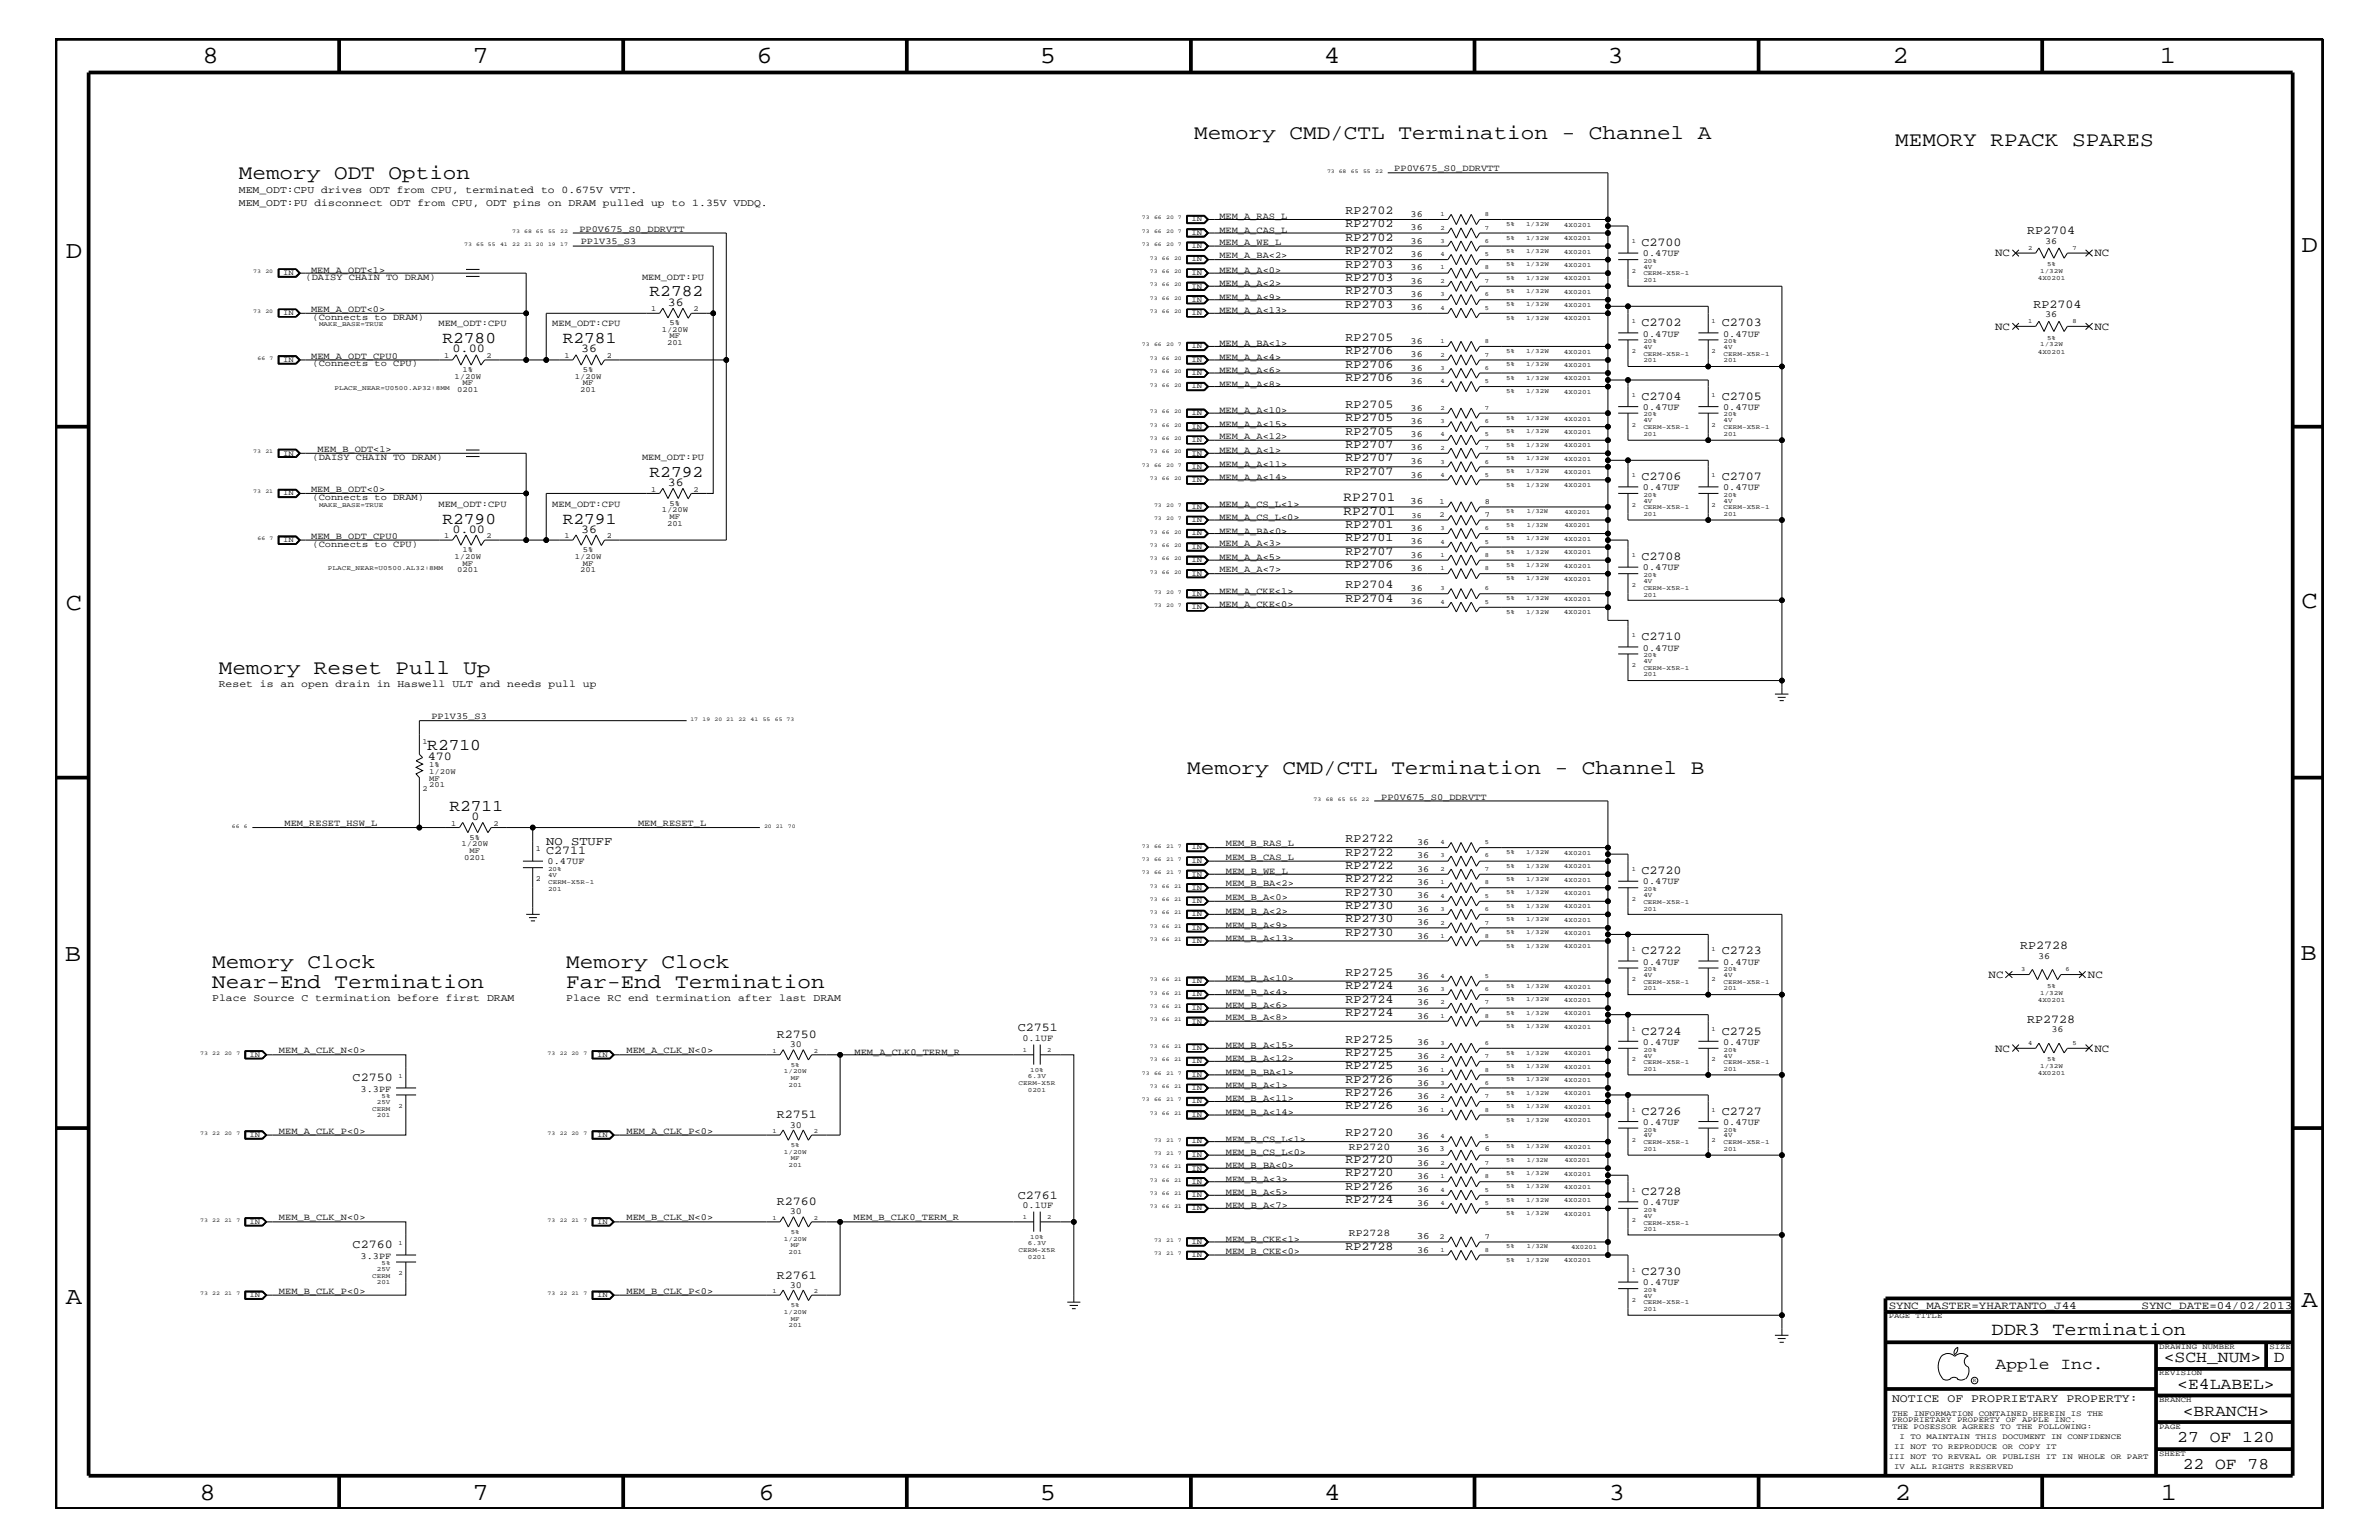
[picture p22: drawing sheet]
<svg xmlns="http://www.w3.org/2000/svg" width="432mm" height="279mm" viewBox="0 0 432 279" stroke-linecap="round" stroke-linejoin="round" font-family="sans-serif">
<defs><g id="words">
<g font-size="4.5">
<text x="36.7" y="11.5">8</text>
<text x="85.8" y="11.5">7</text>
<text x="137.3" y="11.5">6</text>
<text x="188.7" y="11.5">5</text>
<text x="240.3" y="11.5">4</text>
<text x="291.8" y="11.5">3</text>
<text x="343.5" y="11.5">2</text>
<text x="392" y="11.5">1</text>
<text x="11.9" y="46.8">D</text>
<text x="417.7" y="45.7">D</text>
<text x="11.9" y="110.6">C</text>
<text x="417.7" y="110.3">C</text>
<text x="11.8" y="174.3">B</text>
<text x="417.6" y="174.2">B</text>
<text x="11.9" y="236.7">A</text>
<text x="417.7" y="237.1">A</text>
<text x="36.2" y="272.1">8</text>
<text x="85.8" y="272.1">7</text>
<text x="137.7" y="272.1">6</text>
<text x="188.7" y="272.1">5</text>
<text x="240.4" y="272.1">4</text>
<text x="292" y="272.1">3</text>
<text x="343.9" y="272.1">2</text>
<text x="392.2" y="272.1">1</text>
</g>
<g font-size="3.7">
<text x="216.7" y="25.3">Memory CMD/CTL Termination - Channel A</text>
<text x="344" y="26.5">MEMORY RPACK SPARES</text>
<text x="43.3" y="32.5">Memory ODT Option</text>
<text x="39.7" y="122.3">Memory Reset Pull Up</text>
<text x="215.5" y="140.4">Memory CMD/CTL Termination - Channel B</text>
<text x="38.5" y="175.6">Memory Clock</text>
<text x="38.5" y="179.3">Near-End Termination</text>
<text x="102.8" y="175.6">Memory Clock</text>
<text x="102.8" y="179.3">Far-End Termination</text>
</g>
<text font-size="3.3" x="361.5" y="242.3">DDR3 Termination</text>
<g font-size="3">
<text x="117.9" y="53.8">R2782</text>
<text x="80.3" y="62.3">R2780</text>
<text x="102.2" y="62.3">R2781</text>
<text x="117.9" y="86.5">R2792</text>
<text x="80.3" y="95">R2790</text>
<text x="102.2" y="95">R2791</text>
<text x="77.6" y="136.1">R2710</text>
<text x="81.6" y="147.1">R2711</text>
<text x="362.2" y="248.4">Apple Inc.</text>
<text x="392.7" y="247.1">&lt;SCH_NUM&gt;</text>
<text x="395.2" y="252">&lt;E4LABEL&gt;</text>
<text x="412.7" y="247.1">D</text>
<text x="396.2" y="256.8">&lt;BRANCH&gt;</text>
<text x="395.2" y="261.6">27 OF 120</text>
<text x="396.2" y="266.6">22 OF 78</text>
</g>
<g font-size="2.4">
<text x="243.8" y="91">RP2701</text>
<text x="243.8" y="93.4">RP2701</text>
</g>
<g font-size="2.2">
<text x="244.2" y="41.3">RP2702</text>
<text x="244.2" y="38.9">RP2702</text>
<text x="244.2" y="43.7">RP2702</text>
<text x="244.2" y="46.2">RP2702</text>
<text x="297.9" y="44.6">C2700</text>
<text x="367.9" y="42.5">RP2704</text>
<text x="244.2" y="48.5">RP2703</text>
<text x="244.2" y="51">RP2703</text>
<text x="244.2" y="53.4">RP2703</text>
<text x="121.2" y="55.5">36</text>
<text x="244.2" y="55.8">RP2703</text>
<text x="297.9" y="59.2">C2702</text>
<text x="312.5" y="59.2">C2703</text>
<text x="369.1" y="55.8">RP2704</text>
<text x="82.1" y="64">0.00</text>
<text x="105.5" y="64">36</text>
<text x="244.2" y="61.9">RP2705</text>
<text x="244.2" y="64.3">RP2706</text>
<text x="244.2" y="69.2">RP2706</text>
<text x="244.2" y="66.7">RP2706</text>
<text x="244.2" y="74">RP2705</text>
<text x="244.2" y="76.4">RP2705</text>
<text x="297.9" y="72.6">C2704</text>
<text x="312.5" y="72.6">C2705</text>
<text x="244.2" y="83.7">RP2707</text>
<text x="244.2" y="81.3">RP2707</text>
<text x="244.2" y="78.9">RP2705</text>
<text x="121.2" y="88.2">36</text>
<text x="244.2" y="86.1">RP2707</text>
<text x="297.9" y="87.1">C2706</text>
<text x="312.5" y="87.1">C2707</text>
<text x="244.2" y="95.9">RP2701</text>
<text x="82.1" y="96.7">0.00</text>
<text x="105.5" y="96.7">36</text>
<text x="244.2" y="98.2">RP2701</text>
<text x="244.2" y="100.7">RP2707</text>
<text x="297.9" y="101.6">C2708</text>
<text x="244.2" y="103.1">RP2706</text>
<text x="244.2" y="106.7">RP2704</text>
<text x="244.2" y="109.2">RP2704</text>
<text x="297.9" y="116.2">C2710</text>
<text x="77.6" y="137.9">470</text>
<text x="85.6" y="148.8">0</text>
<text x="99.1" y="155">C2711</text>
<text x="99.1" y="153.4">NO STUFF</text>
<text x="244.2" y="155.2">RP2722</text>
<text x="244.2" y="152.9">RP2722</text>
<text x="244.2" y="157.7">RP2722</text>
<text x="244.2" y="160">RP2722</text>
<text x="297.9" y="158.6">C2720</text>
<text x="244.2" y="167.3">RP2730</text>
<text x="244.2" y="165">RP2730</text>
<text x="244.2" y="162.5">RP2730</text>
<text x="244.2" y="169.8">RP2730</text>
<text x="297.9" y="173.2">C2722</text>
<text x="312.5" y="173.2">C2723</text>
<text x="366.6" y="172.2">RP2728</text>
<text x="244.2" y="179.5">RP2724</text>
<text x="244.2" y="177.1">RP2725</text>
<text x="244.2" y="184.3">RP2724</text>
<text x="244.2" y="181.9">RP2724</text>
<text x="367.9" y="185.5">RP2728</text>
<text x="141" y="188.3">R2750</text>
<text x="184.7" y="187.1">C2751</text>
<text x="244.2" y="191.6">RP2725</text>
<text x="244.2" y="189.2">RP2725</text>
<text x="297.9" y="187.7">C2724</text>
<text x="312.5" y="187.7">C2725</text>
<text x="64" y="196.2">C2750</text>
<text x="244.2" y="194">RP2725</text>
<text x="244.2" y="196.5">RP2726</text>
<text x="141" y="202.9">R2751</text>
<text x="244.2" y="198.9">RP2726</text>
<text x="244.2" y="201.3">RP2726</text>
<text x="297.9" y="202.3">C2726</text>
<text x="312.5" y="202.3">C2727</text>
<text x="244.2" y="206.2">RP2720</text>
<text x="244.2" y="211">RP2720</text>
<text x="244.2" y="215.8">RP2726</text>
<text x="244.2" y="213.4">RP2720</text>
<text x="141" y="218.6">R2760</text>
<text x="184.7" y="217.5">C2761</text>
<text x="244.2" y="218.3">RP2724</text>
<text x="297.9" y="216.9">C2728</text>
<text x="64" y="226.5">C2760</text>
<text x="244.2" y="226.8">RP2728</text>
<text x="141" y="232">R2761</text>
<text x="297.9" y="231.3">C2730</text>
</g>
<text font-size="2.1" x="343.4" y="254.4">NOTICE OF PROPRIETARY PROPERTY:</text>
<g font-size="2">
<text x="362.1" y="46.5">NC</text>
<text x="380.2" y="46.5">NC</text>
<text x="362.1" y="59.8">NC</text>
<text x="380.2" y="59.8">NC</text>
<text x="360.9" y="177.4">NC</text>
<text x="379" y="177.4">NC</text>
<text x="362.1" y="190.8">NC</text>
<text x="380.2" y="190.8">NC</text>
<text x="342.8" y="237.4">SYNC_MASTER=YHARTANTO_J44</text>
<text x="388.7" y="237.4">SYNC_DATE=04/02/2013</text>
</g>
<g font-size="1.9">
<text x="43.3" y="35">MEM_ODT:CPU drives ODT from CPU, terminated to 0.675V VTT.</text>
<text x="43.3" y="37.4">MEM_ODT:PU disconnect ODT from CPU, ODT pins on DRAM pulled up to 1.35V VDDQ.</text>
<text x="39.7" y="124.7">Reset is an open drain in Haswell ULT and needs pull up</text>
<text x="38.5" y="181.6">Place Source C termination before first DRAM</text>
<text x="102.8" y="181.6">Place RC end termination after last DRAM</text>
<text x="244.8" y="208.6">RP2720</text>
<text x="244.8" y="224.3">RP2728</text>
</g>
<g font-size="1.8">
<text x="255.9" y="91.5">36</text>
<text x="257.1" y="209.1">36</text>
<text x="257.1" y="224.8">36</text>
</g>
<g font-size="1.7">
<text x="253.1" y="31.1">PP0V675_S0_DDRVTT</text>
<text x="221.3" y="39.8">MEM_A_RAS_L</text>
<text x="256" y="41.8">36</text>
<text x="256" y="39.3">36</text>
<text x="105.2" y="42">PP0V675_S0_DDRVTT</text>
<text x="105.4" y="44.2">PP1V35_S3</text>
<text x="221.3" y="46.8">MEM_A_BA&lt;2&gt;</text>
<text x="221.3" y="44.4">MEM_A_WE_L</text>
<text x="221.3" y="42.3">MEM_A_CAS_L</text>
<text x="256" y="44.2">36</text>
<text x="256" y="46.6">36</text>
<text x="298.2" y="46.5">0.47UF</text>
<text x="371.2" y="44.2">36</text>
<text x="55.5" y="50.7">(DAISY CHAIN TO DRAM)</text>
<text x="56.5" y="49.6">MEM_A_ODT&lt;1&gt;</text>
<text x="116.5" y="50.7">MEM_ODT:PU</text>
<text x="221.3" y="51.9">MEM_A_A&lt;2&gt;</text>
<text x="221.3" y="49.6">MEM_A_A&lt;0&gt;</text>
<text x="256" y="49.1">36</text>
<text x="256" y="51.5">36</text>
<text x="256" y="53.9">36</text>
<text x="56.5" y="56.6">MEM_A_ODT&lt;0&gt;</text>
<text x="56.7" y="58">(Connects to DRAM)</text>
<text x="79.6" y="59.2">MEM_ODT:CPU</text>
<text x="100.2" y="59.2">MEM_ODT:CPU</text>
<text x="221.3" y="56.8">MEM_A_A&lt;13&gt;</text>
<text x="221.3" y="54.4">MEM_A_A&lt;9&gt;</text>
<text x="256" y="56.3">36</text>
<text x="371.2" y="57.5">36</text>
<text x="56.5" y="65.1">MEM_A_ODT_CPU0</text>
<text x="221.3" y="65.3">MEM_A_A&lt;4&gt;</text>
<text x="221.3" y="62.9">MEM_A_BA&lt;1&gt;</text>
<text x="256" y="62.3">36</text>
<text x="256" y="64.8">36</text>
<text x="298.2" y="61.1">0.47UF</text>
<text x="312.8" y="61.1">0.47UF</text>
<text x="56.7" y="66.5">(Connects to CPU)</text>
<text x="221.3" y="70.1">MEM_A_A&lt;8&gt;</text>
<text x="221.3" y="67.7">MEM_A_A&lt;6&gt;</text>
<text x="256" y="69.6">36</text>
<text x="256" y="67.3">36</text>
<text x="221.3" y="77.4">MEM_A_A&lt;15&gt;</text>
<text x="221.3" y="75">MEM_A_A&lt;10&gt;</text>
<text x="256" y="74.5">36</text>
<text x="256" y="76.9">36</text>
<text x="298.2" y="74.4">0.47UF</text>
<text x="312.8" y="74.4">0.47UF</text>
<text x="56.7" y="83.5">(DAISY CHAIN TO DRAM)</text>
<text x="57.7" y="82">MEM_B_ODT&lt;1&gt;</text>
<text x="116.5" y="83.5">MEM_ODT:PU</text>
<text x="221.3" y="82.2">MEM_A_A&lt;1&gt;</text>
<text x="221.3" y="79.6">MEM_A_A&lt;12&gt;</text>
<text x="256" y="81.7">36</text>
<text x="256" y="79.4">36</text>
<text x="56.5" y="89.3">MEM_B_ODT&lt;0&gt;</text>
<text x="221.3" y="87.1">MEM_A_A&lt;14&gt;</text>
<text x="221.3" y="84.7">MEM_A_A&lt;11&gt;</text>
<text x="256" y="84.2">36</text>
<text x="256" y="86.6">36</text>
<text x="298.2" y="88.9">0.47UF</text>
<text x="312.8" y="88.9">0.47UF</text>
<text x="56.7" y="90.7">(Connects to DRAM)</text>
<text x="79.6" y="92">MEM_ODT:CPU</text>
<text x="100.2" y="92">MEM_ODT:CPU</text>
<text x="221.3" y="94.3">MEM_A_CS_L&lt;0&gt;</text>
<text x="221.3" y="92">MEM_A_CS_L&lt;1&gt;</text>
<text x="56.5" y="97.7">MEM_B_ODT_CPU0</text>
<text x="56.7" y="99.3">(Connects to CPU)</text>
<text x="221.3" y="101.6">MEM_A_A&lt;5&gt;</text>
<text x="221.3" y="99">MEM_A_A&lt;3&gt;</text>
<text x="221.3" y="96.8">MEM_A_BA&lt;0&gt;</text>
<text x="256" y="98.7">36</text>
<text x="256" y="101.2">36</text>
<text x="256" y="96.3">36</text>
<text x="221.3" y="107.7">MEM_A_CKE&lt;1&gt;</text>
<text x="221.3" y="103.8">MEM_A_A&lt;7&gt;</text>
<text x="256" y="103.6">36</text>
<text x="256" y="107.2">36</text>
<text x="298.2" y="103.5">0.47UF</text>
<text x="221.3" y="110.2">MEM_A_CKE&lt;0&gt;</text>
<text x="256" y="109.7">36</text>
<text x="298.2" y="118.1">0.47UF</text>
<text x="78.3" y="130.5">PP1V35_S3</text>
<text x="51.6" y="149.9">MEM_RESET_HSW_L</text>
<text x="115.8" y="149.9">MEM_RESET_L</text>
<text x="250.7" y="145.1">PP0V675_S0_DDRVTT</text>
<text x="222.5" y="153.5">MEM_B_RAS_L</text>
<text x="222.5" y="156">MEM_B_CAS_L</text>
<text x="257.2" y="155.7">36</text>
<text x="257.2" y="153.3">36</text>
<text x="99.4" y="156.8">0.47UF</text>
<text x="222.5" y="158.6">MEM_B_WE_L</text>
<text x="222.5" y="160.8">MEM_B_BA&lt;2&gt;</text>
<text x="257.2" y="158.2">36</text>
<text x="257.2" y="160.6">36</text>
<text x="298.2" y="160.5">0.47UF</text>
<text x="222.5" y="163.3">MEM_B_A&lt;0&gt;</text>
<text x="222.5" y="165.9">MEM_B_A&lt;2&gt;</text>
<text x="257.2" y="167.8">36</text>
<text x="257.2" y="165.4">36</text>
<text x="257.2" y="163">36</text>
<text x="222.5" y="168.3">MEM_B_A&lt;9&gt;</text>
<text x="222.5" y="170.7">MEM_B_A&lt;13&gt;</text>
<text x="257.2" y="170.3">36</text>
<text x="369.9" y="173.9">36</text>
<text x="222.5" y="178">MEM_B_A&lt;10&gt;</text>
<text x="257.2" y="179.9">36</text>
<text x="257.2" y="177.6">36</text>
<text x="298.2" y="175">0.47UF</text>
<text x="312.8" y="175">0.47UF</text>
<text x="222.5" y="180.5">MEM_B_A&lt;4&gt;</text>
<text x="222.5" y="182.9">MEM_B_A&lt;6&gt;</text>
<text x="222.5" y="185">MEM_B_A&lt;8&gt;</text>
<text x="257.2" y="184.9">36</text>
<text x="257.2" y="182.4">36</text>
<text x="50.6" y="191.1">MEM_A_CLK_N&lt;0&gt;</text>
<text x="113.7" y="191.1">MEM_A_CLK_N&lt;0&gt;</text>
<text x="143.3" y="190">30</text>
<text x="155.1" y="191.4">MEM_A_CLK0_TERM_R</text>
<text x="185.6" y="188.9">0.1UF</text>
<text x="222.5" y="190.2">MEM_B_A&lt;15&gt;</text>
<text x="257.2" y="189.7">36</text>
<text x="298.2" y="189.5">0.47UF</text>
<text x="312.8" y="189.5">0.47UF</text>
<text x="372.4" y="187.2">36</text>
<text x="222.5" y="197.4">MEM_B_A&lt;1&gt;</text>
<text x="222.5" y="195">MEM_B_BA&lt;1&gt;</text>
<text x="222.5" y="192.6">MEM_B_A&lt;12&gt;</text>
<text x="257.2" y="194.5">36</text>
<text x="257.2" y="192.1">36</text>
<text x="257.2" y="197">36</text>
<text x="65.4" y="198.1">3.3PF</text>
<text x="222.5" y="202.3">MEM_B_A&lt;14&gt;</text>
<text x="222.5" y="199.8">MEM_B_A&lt;11&gt;</text>
<text x="257.2" y="199.3">36</text>
<text x="257.2" y="201.8">36</text>
<text x="50.6" y="205.7">MEM_A_CLK_P&lt;0&gt;</text>
<text x="113.7" y="205.7">MEM_A_CLK_P&lt;0&gt;</text>
<text x="143.3" y="204.6">30</text>
<text x="222.5" y="207.1">MEM_B_CS_L&lt;1&gt;</text>
<text x="222.5" y="209.6">MEM_B_CS_L&lt;0&gt;</text>
<text x="257.2" y="206.6">36</text>
<text x="298.2" y="204.1">0.47UF</text>
<text x="312.8" y="204.1">0.47UF</text>
<text x="222.5" y="211.9">MEM_B_BA&lt;0&gt;</text>
<text x="222.5" y="214.4">MEM_B_A&lt;3&gt;</text>
<text x="257.2" y="211.5">36</text>
<text x="257.2" y="213.9">36</text>
<text x="50.6" y="221.4">MEM_B_CLK_N&lt;0&gt;</text>
<text x="113.7" y="221.4">MEM_B_CLK_N&lt;0&gt;</text>
<text x="143.3" y="220.3">30</text>
<text x="154.9" y="221.4">MEM_B_CLK0_TERM_R</text>
<text x="185.6" y="219.2">0.1UF</text>
<text x="222.5" y="216.9">MEM_B_A&lt;5&gt;</text>
<text x="222.5" y="219.2">MEM_B_A&lt;7&gt;</text>
<text x="257.2" y="216.4">36</text>
<text x="257.2" y="218.7">36</text>
<text x="298.2" y="218.6">0.47UF</text>
<text x="222.5" y="225.3">MEM_B_CKE&lt;1&gt;</text>
<text x="222.5" y="227.5">MEM_B_CKE&lt;0&gt;</text>
<text x="257.2" y="227.3">36</text>
<text x="65.4" y="228.4">3.3PF</text>
<text x="143.3" y="233.7">30</text>
<text x="298.2" y="233.2">0.47UF</text>
<text x="50.6" y="234.7">MEM_B_CLK_P&lt;0&gt;</text>
<text x="113.7" y="234.7">MEM_B_CLK_P&lt;0&gt;</text>
</g>
<g font-size="1.4">
<text x="216.2" y="40.2">IN</text>
<text x="216.2" y="47.4">IN</text>
<text x="216.2" y="45.1">IN</text>
<text x="216.2" y="42.6">IN</text>
<text x="51.4" y="49.9">IN</text>
<text x="216.2" y="52.4">IN</text>
<text x="216.2" y="49.9">IN</text>
<text x="51.4" y="57.2">IN</text>
<text x="118.2" y="56.4">1</text>
<text x="121.5" y="59">5%</text>
<text x="125.9" y="56.4">2</text>
<text x="216.2" y="54.7">IN</text>
<text x="216.2" y="57.2">IN</text>
<text x="51.4" y="65.6">IN</text>
<text x="80.6" y="64.9">1</text>
<text x="88.3" y="64.9">2</text>
<text x="102.4" y="64.9">1</text>
<text x="110.2" y="64.9">2</text>
<text x="120.1" y="60.2">1/20W</text>
<text x="121.1" y="62.6">201</text>
<text x="121.5" y="61.4">MF</text>
<text x="216.2" y="63.2">IN</text>
<text x="216.2" y="65.6">IN</text>
<text x="82.5" y="68.7">1/20W</text>
<text x="83" y="71.1">0201</text>
<text x="83.9" y="67.5">1%</text>
<text x="83.9" y="69.9">MF</text>
<text x="104.4" y="68.7">1/20W</text>
<text x="105.3" y="71.1">201</text>
<text x="105.8" y="69.9">MF</text>
<text x="105.8" y="67.5">5%</text>
<text x="216.2" y="70.5">IN</text>
<text x="216.2" y="68.1">IN</text>
<text x="216.2" y="75.4">IN</text>
<text x="216.2" y="77.8">IN</text>
<text x="51.4" y="82.7">IN</text>
<text x="216.2" y="80.2">IN</text>
<text x="216.2" y="82.7">IN</text>
<text x="51.4" y="89.9">IN</text>
<text x="118.2" y="89.2">1</text>
<text x="125.9" y="89.2">2</text>
<text x="216.2" y="87.5">IN</text>
<text x="216.2" y="85">IN</text>
<text x="120.1" y="92.9">1/20W</text>
<text x="121.1" y="95.4">201</text>
<text x="121.5" y="94.2">MF</text>
<text x="121.5" y="91.7">5%</text>
<text x="216.2" y="92.3">IN</text>
<text x="216.2" y="94.8">IN</text>
<text x="256.2" y="93.9">36</text>
<text x="261.3" y="91.4">1</text>
<text x="261.3" y="93.8">2</text>
<text x="269.5" y="91.4">8</text>
<text x="269.5" y="93.8">7</text>
<text x="51.4" y="98.4">IN</text>
<text x="80.6" y="97.6">1</text>
<text x="82.5" y="101.4">1/20W</text>
<text x="83.9" y="100.2">1%</text>
<text x="88.3" y="97.6">2</text>
<text x="102.4" y="97.6">1</text>
<text x="104.4" y="101.4">1/20W</text>
<text x="105.8" y="100.2">5%</text>
<text x="110.2" y="97.6">2</text>
<text x="216.2" y="99.6">IN</text>
<text x="216.2" y="97.1">IN</text>
<text x="83" y="103.8">0201</text>
<text x="83.9" y="102.6">MF</text>
<text x="105.3" y="103.8">201</text>
<text x="105.8" y="102.6">MF</text>
<text x="216.2" y="104.4">IN</text>
<text x="216.2" y="102.1">IN</text>
<text x="216.2" y="108.1">IN</text>
<text x="216.2" y="110.5">IN</text>
<text x="76.7" y="135">1</text>
<text x="76.7" y="143.5">2</text>
<text x="77.9" y="139.2">1%</text>
<text x="77.9" y="140.4">1/20W</text>
<text x="77.9" y="141.7">MF</text>
<text x="77.9" y="142.9">201</text>
<text x="81.9" y="149.8">1</text>
<text x="89.6" y="149.8">2</text>
<text x="83.8" y="153.5">1/20W</text>
<text x="84.2" y="156">0201</text>
<text x="85.2" y="154.7">MF</text>
<text x="85.2" y="152.3">5%</text>
<text x="97.3" y="154.4">1</text>
<text x="216.2" y="154.1">IN</text>
<text x="97.3" y="159.9">2</text>
<text x="216.2" y="159">IN</text>
<text x="216.2" y="161.4">IN</text>
<text x="216.2" y="156.6">IN</text>
<text x="216.2" y="163.9">IN</text>
<text x="216.2" y="166.2">IN</text>
<text x="216.2" y="171.1">IN</text>
<text x="216.2" y="168.7">IN</text>
<text x="216.2" y="178.4">IN</text>
<text x="216.2" y="183.2">IN</text>
<text x="216.2" y="185.7">IN</text>
<text x="216.2" y="180.8">IN</text>
<text x="45.3" y="191.7">IN</text>
<text x="108.4" y="191.7">IN</text>
<text x="216.2" y="190.5">IN</text>
<text x="216.2" y="192.9">IN</text>
<text x="216.2" y="197.8">IN</text>
<text x="216.2" y="195.4">IN</text>
<text x="216.2" y="202.6">IN</text>
<text x="216.2" y="200.2">IN</text>
<text x="45.3" y="206.3">IN</text>
<text x="108.4" y="206.3">IN</text>
<text x="216.2" y="207.5">IN</text>
<text x="216.2" y="209.9">IN</text>
<text x="261.3" y="208.9">3</text>
<text x="269.5" y="208.9">6</text>
<text x="216.2" y="212.4">IN</text>
<text x="216.2" y="214.7">IN</text>
<text x="216.2" y="217.2">IN</text>
<text x="216.2" y="219.6">IN</text>
<text x="45.3" y="222">IN</text>
<text x="108.4" y="222">IN</text>
<text x="216.2" y="225.7">IN</text>
<text x="261.3" y="224.7">2</text>
<text x="269.5" y="224.7">7</text>
<text x="216.2" y="228.1">IN</text>
<text x="45.3" y="235.4">IN</text>
<text x="108.4" y="235.4">IN</text>
<text x="342.8" y="239.2">PAGE TITLE</text>
<text x="391.9" y="244.7">DRAWING NUMBER</text>
<text x="411.9" y="244.7">SIZE</text>
<text x="391.9" y="249.5">REVISION</text>
<text x="343.4" y="256.8">THE INFORMATION CONTAINED HEREIN IS THE</text>
<text x="391.9" y="254.4">BRANCH</text>
<text x="343.4" y="258">PROPRIETARY PROPERTY OF APPLE INC.</text>
<text x="343.4" y="259.3">THE POSESSOR AGREES TO THE FOLLOWING:</text>
<text x="343.8" y="262.9">II NOT TO REPRODUCE OR COPY IT</text>
<text x="344.8" y="261.1">I TO MAINTAIN THIS DOCUMENT IN CONFIDENCE</text>
<text x="391.9" y="259.3">PAGE</text>
<text x="342.8" y="264.7">III NOT TO REVEAL OR PUBLISH IT IN WHOLE OR PART</text>
<text x="343.8" y="266.6">IV ALL RIGHTS RESERVED</text>
<text x="391.9" y="264.1">SHEET</text>
</g>
<g font-size="1.2">
<text x="261.5" y="41.7">2</text>
<text x="261.5" y="39.2">1</text>
<text x="269.5" y="41.7">7</text>
<text x="269.5" y="39.2">8</text>
<text x="273.3" y="41">5%</text>
<text x="277" y="41">1/32W</text>
<text x="283.8" y="41.2">4X0201</text>
<text x="261.5" y="44.1">3</text>
<text x="261.5" y="46.5">4</text>
<text x="269.5" y="44.1">6</text>
<text x="269.5" y="46.5">5</text>
<text x="273.3" y="43.5">5%</text>
<text x="273.3" y="45.9">5%</text>
<text x="277" y="43.5">1/32W</text>
<text x="277" y="45.9">1/32W</text>
<text x="283.8" y="43.5">4X0201</text>
<text x="283.8" y="46">4X0201</text>
<text x="296.2" y="44.1">1</text>
<text x="298.3" y="47.7">20%</text>
<text x="368.1" y="45.3">2</text>
<text x="376.2" y="45.3">7</text>
<text x="261.5" y="48.9">1</text>
<text x="261.5" y="51.3">2</text>
<text x="261.5" y="53.8">3</text>
<text x="269.5" y="48.9">8</text>
<text x="269.5" y="51.3">7</text>
<text x="269.5" y="53.8">6</text>
<text x="273.3" y="50.7">5%</text>
<text x="273.3" y="53.2">5%</text>
<text x="273.3" y="48.3">5%</text>
<text x="277" y="50.7">1/32W</text>
<text x="277" y="53.2">1/32W</text>
<text x="277" y="48.3">1/32W</text>
<text x="283.8" y="50.8">4X0201</text>
<text x="283.8" y="53.3">4X0201</text>
<text x="283.8" y="48.5">4X0201</text>
<text x="296.2" y="49.6">2</text>
<text x="298.3" y="48.8">4V</text>
<text x="298.3" y="50">CERM-X5R-1</text>
<text x="298.3" y="51.3">201</text>
<text x="369.9" y="50.8">4X0201</text>
<text x="370.3" y="49.6">1/32W</text>
<text x="371.6" y="48.3">5%</text>
<text x="57.9" y="59.2">MAKE_BASE=TRUE</text>
<text x="261.5" y="56.2">4</text>
<text x="269.5" y="56.2">5</text>
<text x="273.3" y="58">5%</text>
<text x="273.3" y="55.6">5%</text>
<text x="277" y="58">1/32W</text>
<text x="277" y="55.6">1/32W</text>
<text x="283.8" y="58.1">4X0201</text>
<text x="283.8" y="55.7">4X0201</text>
<text x="296.2" y="58.6">1</text>
<text x="310.6" y="58.6">1</text>
<text x="368.1" y="58.6">1</text>
<text x="376.2" y="58.6">8</text>
<text x="261.5" y="62.3">1</text>
<text x="261.5" y="64.7">2</text>
<text x="269.5" y="62.3">8</text>
<text x="269.5" y="64.7">7</text>
<text x="273.3" y="64">5%</text>
<text x="277" y="64">1/32W</text>
<text x="283.8" y="64.2">4X0201</text>
<text x="296.2" y="64">2</text>
<text x="298.3" y="62.3">20%</text>
<text x="298.3" y="64.5">CERM-X5R-1</text>
<text x="298.3" y="63.4">4V</text>
<text x="298.3" y="65.7">201</text>
<text x="310.6" y="64">2</text>
<text x="312.8" y="63.4">4V</text>
<text x="312.8" y="64.5">CERM-X5R-1</text>
<text x="312.8" y="62.3">20%</text>
<text x="312.8" y="65.7">201</text>
<text x="369.9" y="64.2">4X0201</text>
<text x="370.3" y="62.9">1/32W</text>
<text x="371.6" y="61.7">5%</text>
<text x="60.7" y="70.7">PLACE_NEAR=U0500.AP32:8MM</text>
<text x="261.5" y="69.5">4</text>
<text x="261.5" y="67.1">3</text>
<text x="269.5" y="69.5">5</text>
<text x="269.5" y="67.1">6</text>
<text x="273.3" y="66.5">5%</text>
<text x="273.3" y="71.3">5%</text>
<text x="273.3" y="68.9">5%</text>
<text x="277" y="66.5">1/32W</text>
<text x="277" y="71.3">1/32W</text>
<text x="277" y="68.9">1/32W</text>
<text x="283.8" y="66.7">4X0201</text>
<text x="283.8" y="71.5">4X0201</text>
<text x="283.8" y="69">4X0201</text>
<text x="296.2" y="72">1</text>
<text x="310.6" y="72">1</text>
<text x="261.5" y="74.4">2</text>
<text x="261.5" y="76.8">3</text>
<text x="269.5" y="74.4">7</text>
<text x="269.5" y="76.8">6</text>
<text x="273.3" y="76.2">5%</text>
<text x="277" y="76.2">1/32W</text>
<text x="283.8" y="76.3">4X0201</text>
<text x="296.2" y="77.4">2</text>
<text x="298.3" y="77.9">CERM-X5R-1</text>
<text x="298.3" y="75.6">20%</text>
<text x="298.3" y="76.7">4V</text>
<text x="310.6" y="77.4">2</text>
<text x="312.8" y="76.7">4V</text>
<text x="312.8" y="75.6">20%</text>
<text x="312.8" y="77.9">CERM-X5R-1</text>
<text x="261.5" y="81.6">2</text>
<text x="261.5" y="79.2">4</text>
<text x="269.5" y="81.6">7</text>
<text x="269.5" y="79.2">5</text>
<text x="273.3" y="78.6">5%</text>
<text x="273.3" y="83.5">5%</text>
<text x="273.3" y="81.1">5%</text>
<text x="277" y="78.6">1/32W</text>
<text x="277" y="83.5">1/32W</text>
<text x="277" y="81.1">1/32W</text>
<text x="283.8" y="78.8">4X0201</text>
<text x="283.8" y="83.6">4X0201</text>
<text x="283.8" y="81.1">4X0201</text>
<text x="298.3" y="79.1">201</text>
<text x="312.8" y="79.1">201</text>
<text x="261.5" y="84.1">3</text>
<text x="261.5" y="86.5">4</text>
<text x="269.5" y="84.1">6</text>
<text x="269.5" y="86.5">5</text>
<text x="273.3" y="85.9">5%</text>
<text x="273.3" y="88.3">5%</text>
<text x="277" y="85.9">1/32W</text>
<text x="277" y="88.3">1/32W</text>
<text x="283.8" y="86">4X0201</text>
<text x="283.8" y="88.4">4X0201</text>
<text x="296.2" y="86.5">1</text>
<text x="310.6" y="86.5">1</text>
<text x="57.9" y="92">MAKE_BASE=TRUE</text>
<text x="273.4" y="93.2">5%</text>
<text x="273.4" y="95.6">5%</text>
<text x="277.1" y="93.2">1/32W</text>
<text x="277.1" y="95.6">1/32W</text>
<text x="284" y="93.3">4X0201</text>
<text x="284" y="95.7">4X0201</text>
<text x="296.2" y="92">2</text>
<text x="298.3" y="91.2">4V</text>
<text x="298.3" y="90.1">20%</text>
<text x="298.3" y="92.4">CERM-X5R-1</text>
<text x="298.3" y="93.7">201</text>
<text x="310.6" y="92">2</text>
<text x="312.8" y="91.2">4V</text>
<text x="312.8" y="90.1">20%</text>
<text x="312.8" y="92.4">CERM-X5R-1</text>
<text x="312.8" y="93.7">201</text>
<text x="261.5" y="98.7">4</text>
<text x="261.5" y="101">1</text>
<text x="261.5" y="96.2">3</text>
<text x="269.5" y="98.7">5</text>
<text x="269.5" y="101">8</text>
<text x="269.5" y="96.2">6</text>
<text x="273.3" y="100.4">5%</text>
<text x="273.3" y="98">5%</text>
<text x="277" y="100.4">1/32W</text>
<text x="277" y="98">1/32W</text>
<text x="283.8" y="100.5">4X0201</text>
<text x="283.8" y="98.2">4X0201</text>
<text x="296.2" y="101">1</text>
<text x="59.5" y="103.4">PLACE_NEAR=U0500.AL32:8MM</text>
<text x="261.5" y="103.5">1</text>
<text x="261.5" y="107.1">3</text>
<text x="269.5" y="103.5">8</text>
<text x="269.5" y="107.1">6</text>
<text x="273.3" y="105.3">5%</text>
<text x="273.3" y="102.9">5%</text>
<text x="277" y="105.3">1/32W</text>
<text x="277" y="102.9">1/32W</text>
<text x="283.8" y="105.4">4X0201</text>
<text x="283.8" y="103">4X0201</text>
<text x="296.2" y="106.5">2</text>
<text x="298.3" y="107">CERM-X5R-1</text>
<text x="298.3" y="104.7">20%</text>
<text x="298.3" y="105.8">4V</text>
<text x="261.5" y="109.5">4</text>
<text x="269.5" y="109.5">5</text>
<text x="273.3" y="108.9">5%</text>
<text x="273.3" y="111.4">5%</text>
<text x="277" y="108.9">1/32W</text>
<text x="277" y="111.4">1/32W</text>
<text x="283.8" y="109.1">4X0201</text>
<text x="283.8" y="111.4">4X0201</text>
<text x="298.3" y="108.2">201</text>
<text x="296.2" y="115.6">1</text>
<text x="298.3" y="119.2">20%</text>
<text x="296.2" y="121">2</text>
<text x="298.3" y="120.3">4V</text>
<text x="298.3" y="121.5">CERM-X5R-1</text>
<text x="298.3" y="122.7">201</text>
<text x="261.5" y="155.6">3</text>
<text x="261.5" y="153.2">4</text>
<text x="269.5" y="155.6">6</text>
<text x="269.5" y="153.2">5</text>
<text x="273.3" y="155">5%</text>
<text x="277" y="155">1/32W</text>
<text x="283.8" y="155.1">4X0201</text>
<text x="99.5" y="161.6">201</text>
<text x="99.5" y="159.1">4V</text>
<text x="99.5" y="160.3">CERM-X5R-1</text>
<text x="99.5" y="158">20%</text>
<text x="261.5" y="158">2</text>
<text x="261.5" y="160.5">1</text>
<text x="269.5" y="158">7</text>
<text x="269.5" y="160.5">8</text>
<text x="273.3" y="159.9">5%</text>
<text x="273.3" y="157.4">5%</text>
<text x="277" y="159.9">1/32W</text>
<text x="277" y="157.4">1/32W</text>
<text x="283.8" y="160">4X0201</text>
<text x="283.8" y="157.5">4X0201</text>
<text x="296.2" y="158">1</text>
<text x="298.3" y="161.7">20%</text>
<text x="261.5" y="167.8">2</text>
<text x="261.5" y="165.3">3</text>
<text x="261.5" y="162.8">4</text>
<text x="269.5" y="167.8">7</text>
<text x="269.5" y="165.3">6</text>
<text x="269.5" y="162.8">5</text>
<text x="273.3" y="167.1">5%</text>
<text x="273.3" y="164.7">5%</text>
<text x="273.3" y="162.2">5%</text>
<text x="277" y="167.1">1/32W</text>
<text x="277" y="164.7">1/32W</text>
<text x="277" y="162.2">1/32W</text>
<text x="283.8" y="167.2">4X0201</text>
<text x="283.8" y="164.8">4X0201</text>
<text x="283.8" y="162.4">4X0201</text>
<text x="296.2" y="163.5">2</text>
<text x="298.3" y="163.9">CERM-X5R-1</text>
<text x="298.3" y="162.8">4V</text>
<text x="298.3" y="165.2">201</text>
<text x="261.5" y="170.1">1</text>
<text x="269.5" y="170.1">8</text>
<text x="273.3" y="169.5">5%</text>
<text x="273.3" y="172">5%</text>
<text x="277" y="169.5">1/32W</text>
<text x="277" y="172">1/32W</text>
<text x="283.8" y="169.7">4X0201</text>
<text x="283.8" y="172.1">4X0201</text>
<text x="296.2" y="172.6">1</text>
<text x="310.6" y="172.6">1</text>
<text x="261.5" y="179.9">3</text>
<text x="261.5" y="177.4">4</text>
<text x="269.5" y="179.9">6</text>
<text x="269.5" y="177.4">5</text>
<text x="273.3" y="179.3">5%</text>
<text x="277" y="179.3">1/32W</text>
<text x="283.8" y="179.4">4X0201</text>
<text x="296.2" y="178">2</text>
<text x="298.3" y="177.3">4V</text>
<text x="298.3" y="176.2">20%</text>
<text x="298.3" y="178.5">CERM-X5R-1</text>
<text x="298.3" y="179.7">201</text>
<text x="310.6" y="178">2</text>
<text x="312.8" y="177.3">4V</text>
<text x="312.8" y="176.2">20%</text>
<text x="312.8" y="178.5">CERM-X5R-1</text>
<text x="312.8" y="179.7">201</text>
<text x="366.9" y="176.2">3</text>
<text x="371.6" y="179.3">5%</text>
<text x="374.9" y="176.2">6</text>
<text x="261.5" y="184.7">1</text>
<text x="261.5" y="182.2">2</text>
<text x="269.5" y="184.7">8</text>
<text x="269.5" y="182.2">7</text>
<text x="273.3" y="181.6">5%</text>
<text x="273.3" y="184.1">5%</text>
<text x="277" y="181.6">1/32W</text>
<text x="277" y="184.1">1/32W</text>
<text x="283.8" y="181.8">4X0201</text>
<text x="283.8" y="184.2">4X0201</text>
<text x="369.9" y="181.8">4X0201</text>
<text x="370.3" y="180.5">1/32W</text>
<text x="140.2" y="191">1</text>
<text x="147.7" y="191">2</text>
<text x="185.7" y="190.8">1</text>
<text x="190.1" y="190.8">2</text>
<text x="261.5" y="192">2</text>
<text x="261.5" y="189.5">3</text>
<text x="269.5" y="192">7</text>
<text x="269.5" y="189.5">6</text>
<text x="273.3" y="191.4">5%</text>
<text x="273.3" y="186.5">5%</text>
<text x="277" y="191.4">1/32W</text>
<text x="277" y="186.5">1/32W</text>
<text x="283.8" y="191.5">4X0201</text>
<text x="283.8" y="186.6">4X0201</text>
<text x="296.2" y="187.1">1</text>
<text x="298.3" y="191.9">4V</text>
<text x="298.3" y="190.8">20%</text>
<text x="310.6" y="187.1">1</text>
<text x="312.8" y="191.9">4V</text>
<text x="312.8" y="190.8">20%</text>
<text x="368.1" y="189.5">4</text>
<text x="376.2" y="189.5">5</text>
<text x="72.3" y="195.6">1</text>
<text x="142.3" y="194.8">1/20W</text>
<text x="143.1" y="197.2">201</text>
<text x="143.6" y="195.9">MF</text>
<text x="143.6" y="193.6">5%</text>
<text x="184.9" y="196.8">CERM-X5R</text>
<text x="186.6" y="195.6">6.3V</text>
<text x="187" y="194.4">10%</text>
<text x="261.5" y="194.4">1</text>
<text x="261.5" y="196.8">3</text>
<text x="269.5" y="194.4">8</text>
<text x="269.5" y="196.8">6</text>
<text x="273.3" y="196.2">5%</text>
<text x="273.3" y="193.7">5%</text>
<text x="277" y="196.2">1/32W</text>
<text x="277" y="193.7">1/32W</text>
<text x="283.8" y="196.4">4X0201</text>
<text x="283.8" y="193.9">4X0201</text>
<text x="296.2" y="192.6">2</text>
<text x="298.3" y="193.1">CERM-X5R-1</text>
<text x="298.3" y="194.3">201</text>
<text x="310.6" y="192.6">2</text>
<text x="312.8" y="193.1">CERM-X5R-1</text>
<text x="312.8" y="194.3">201</text>
<text x="369.9" y="195.1">4X0201</text>
<text x="370.3" y="193.7">1/32W</text>
<text x="371.6" y="192.6">5%</text>
<text x="67.6" y="201.5">CERM</text>
<text x="68.4" y="202.7">201</text>
<text x="68.4" y="200.3">25V</text>
<text x="69.3" y="199.2">5%</text>
<text x="72.3" y="201">2</text>
<text x="186.6" y="198.1">0201</text>
<text x="261.5" y="199.2">2</text>
<text x="261.5" y="201.7">1</text>
<text x="269.5" y="199.2">7</text>
<text x="269.5" y="201.7">8</text>
<text x="273.3" y="201">5%</text>
<text x="273.3" y="198.7">5%</text>
<text x="273.3" y="203.5">5%</text>
<text x="277" y="201">1/32W</text>
<text x="277" y="198.7">1/32W</text>
<text x="277" y="203.5">1/32W</text>
<text x="283.8" y="201.2">4X0201</text>
<text x="283.8" y="198.7">4X0201</text>
<text x="283.8" y="203.6">4X0201</text>
<text x="296.2" y="201.7">1</text>
<text x="310.6" y="201.7">1</text>
<text x="140.2" y="205.5">1</text>
<text x="142.3" y="209.3">1/20W</text>
<text x="143.6" y="208.1">5%</text>
<text x="147.7" y="205.5">2</text>
<text x="261.5" y="206.5">4</text>
<text x="269.5" y="206.5">5</text>
<text x="273.3" y="208.3">5%</text>
<text x="277" y="208.3">1/32W</text>
<text x="283.8" y="208.5">4X0201</text>
<text x="296.2" y="207.1">2</text>
<text x="298.3" y="206.4">4V</text>
<text x="298.3" y="205.3">20%</text>
<text x="298.3" y="207.6">CERM-X5R-1</text>
<text x="298.3" y="208.8">201</text>
<text x="310.6" y="207.1">2</text>
<text x="312.8" y="206.4">4V</text>
<text x="312.8" y="205.3">20%</text>
<text x="312.8" y="207.6">CERM-X5R-1</text>
<text x="312.8" y="208.8">201</text>
<text x="143.1" y="211.7">201</text>
<text x="143.6" y="210.5">MF</text>
<text x="261.5" y="211.4">2</text>
<text x="261.5" y="213.8">1</text>
<text x="269.5" y="211.4">7</text>
<text x="269.5" y="213.8">8</text>
<text x="273.3" y="213.2">5%</text>
<text x="273.3" y="215.6">5%</text>
<text x="273.4" y="210.8">5%</text>
<text x="277" y="213.2">1/32W</text>
<text x="277" y="215.6">1/32W</text>
<text x="277.1" y="210.8">1/32W</text>
<text x="283.8" y="213.3">4X0201</text>
<text x="283.8" y="215.8">4X0201</text>
<text x="284" y="210.8">4X0201</text>
<text x="140.2" y="221.3">1</text>
<text x="147.7" y="221.3">2</text>
<text x="185.7" y="221.1">1</text>
<text x="190.1" y="221.1">2</text>
<text x="261.5" y="216.2">4</text>
<text x="261.5" y="218.6">4</text>
<text x="269.5" y="216.2">5</text>
<text x="269.5" y="218.6">5</text>
<text x="273.3" y="218">5%</text>
<text x="273.3" y="220.4">5%</text>
<text x="277" y="218">1/32W</text>
<text x="277" y="220.4">1/32W</text>
<text x="283.8" y="218.1">4X0201</text>
<text x="283.8" y="220.6">4X0201</text>
<text x="296.2" y="221.7">2</text>
<text x="296.2" y="216.2">1</text>
<text x="298.3" y="220.9">4V</text>
<text x="298.3" y="219.8">20%</text>
<text x="72.3" y="225.9">1</text>
<text x="142.3" y="225.1">1/20W</text>
<text x="143.1" y="227.5">201</text>
<text x="143.6" y="226.3">MF</text>
<text x="143.6" y="223.9">5%</text>
<text x="184.9" y="227.1">CERM-X5R</text>
<text x="186.6" y="225.9">6.3V</text>
<text x="187" y="224.7">10%</text>
<text x="261.5" y="227.1">1</text>
<text x="269.5" y="227.1">8</text>
<text x="273.4" y="226.5">5%</text>
<text x="277.1" y="226.5">1/32W</text>
<text x="285.2" y="226.7">4X0201</text>
<text x="298.3" y="222.2">CERM-X5R-1</text>
<text x="298.3" y="223.4">201</text>
<text x="67.6" y="231.8">CERM</text>
<text x="68.4" y="233">201</text>
<text x="68.4" y="230.7">25V</text>
<text x="69.3" y="229.6">5%</text>
<text x="72.3" y="231.3">2</text>
<text x="186.6" y="228.4">0201</text>
<text x="273.3" y="229">5%</text>
<text x="277" y="229">1/32W</text>
<text x="283.8" y="229.1">4X0201</text>
<text x="296.2" y="230.7">1</text>
<text x="140.2" y="234.6">1</text>
<text x="142.3" y="238.4">1/20W</text>
<text x="143.6" y="239.6">MF</text>
<text x="143.6" y="237.2">5%</text>
<text x="147.7" y="234.6">2</text>
<text x="296.2" y="236.2">2</text>
<text x="298.3" y="236.7">CERM-X5R-1</text>
<text x="298.3" y="235.5">4V</text>
<text x="298.3" y="234.4">20%</text>
<text x="298.3" y="237.9">201</text>
<text x="143.1" y="240.8">201</text>
</g>
<g font-size="1">
<text x="240.9" y="31.4">73 68</text>
<text x="245.2" y="31.4">65</text>
<text x="247.4" y="31.4">55</text>
<text x="249.6" y="31.4">22</text>
<text x="207.3" y="39.8">73</text>
<text x="209.5" y="39.8">66</text>
<text x="211.7" y="39.8">20 7</text>
<text x="84.2" y="44.6">73</text>
<text x="86.4" y="44.6">65 55</text>
<text x="90.8" y="44.6">41</text>
<text x="93" y="42.3">73</text>
<text x="93" y="44.6">22</text>
<text x="95.2" y="42.3">68 65</text>
<text x="95.2" y="44.6">21 20</text>
<text x="99.5" y="42.3">55</text>
<text x="99.5" y="44.6">19</text>
<text x="101.7" y="42.3">22</text>
<text x="101.7" y="44.6">17</text>
<text x="207.3" y="44.6">73</text>
<text x="207.3" y="42.3">73</text>
<text x="208.7" y="47.1">73</text>
<text x="209.5" y="44.6">66</text>
<text x="209.5" y="42.3">66</text>
<text x="210.9" y="47.1">66</text>
<text x="211.7" y="44.6">20 7</text>
<text x="211.7" y="42.3">20 7</text>
<text x="213.1" y="47.1">20</text>
<text x="46" y="49.6">73</text>
<text x="48.2" y="49.6">20</text>
<text x="208.7" y="51.9">73</text>
<text x="208.7" y="49.6">73</text>
<text x="210.9" y="51.9">66</text>
<text x="210.9" y="49.6">66</text>
<text x="213.1" y="51.9">20</text>
<text x="213.1" y="49.6">20</text>
<text x="46" y="56.8">73</text>
<text x="48.2" y="56.8">20</text>
<text x="208.7" y="54.4">73</text>
<text x="208.7" y="56.8">73</text>
<text x="210.9" y="54.4">66</text>
<text x="210.9" y="56.8">66</text>
<text x="213.1" y="54.4">20</text>
<text x="213.1" y="56.8">20</text>
<text x="46.7" y="65.3">66</text>
<text x="48.9" y="65.3">7</text>
<text x="207.3" y="62.9">73</text>
<text x="208.7" y="65.3">73</text>
<text x="209.5" y="62.9">66</text>
<text x="210.9" y="65.3">66</text>
<text x="211.7" y="62.9">20 7</text>
<text x="213.1" y="65.3">20</text>
<text x="208.7" y="70.1">73</text>
<text x="208.7" y="67.7">73</text>
<text x="210.9" y="70.1">66</text>
<text x="210.9" y="67.7">66</text>
<text x="213.1" y="70.1">20</text>
<text x="213.1" y="67.7">20</text>
<text x="208.7" y="75">73</text>
<text x="208.7" y="77.4">73</text>
<text x="210.9" y="75">66</text>
<text x="210.9" y="77.4">66</text>
<text x="213.1" y="75">20</text>
<text x="213.1" y="77.4">20</text>
<text x="46" y="82.2">73</text>
<text x="48.2" y="82.2">21</text>
<text x="208.7" y="79.9">73</text>
<text x="208.7" y="82.2">73</text>
<text x="210.9" y="79.9">66</text>
<text x="210.9" y="82.2">66</text>
<text x="213.1" y="79.9">20</text>
<text x="213.1" y="82.2">20</text>
<text x="46" y="89.5">73</text>
<text x="48.2" y="89.5">21</text>
<text x="207.3" y="84.7">73</text>
<text x="208.7" y="87.1">73</text>
<text x="209.5" y="84.7">66</text>
<text x="210.9" y="87.1">66</text>
<text x="211.7" y="84.7">20 7</text>
<text x="213.1" y="87.1">20</text>
<text x="209.5" y="92">73</text>
<text x="209.5" y="94.3">73</text>
<text x="211.7" y="92">20 7</text>
<text x="211.7" y="94.3">20 7</text>
<text x="46.7" y="98">66</text>
<text x="48.9" y="98">7</text>
<text x="208.7" y="99.3">73</text>
<text x="208.7" y="96.8">73</text>
<text x="208.7" y="101.6">73</text>
<text x="210.9" y="99.3">66</text>
<text x="210.9" y="96.8">66</text>
<text x="210.9" y="101.6">66</text>
<text x="213.1" y="99.3">20</text>
<text x="213.1" y="96.8">20</text>
<text x="213.1" y="101.6">20</text>
<text x="208.7" y="104.1">73</text>
<text x="209.5" y="107.7">73</text>
<text x="210.9" y="104.1">66</text>
<text x="211.7" y="107.7">20 7</text>
<text x="213.1" y="104.1">20</text>
<text x="209.5" y="110.2">73</text>
<text x="211.7" y="110.2">20 7</text>
<text x="125.3" y="130.8">17</text>
<text x="127.5" y="130.8">19</text>
<text x="129.7" y="130.8">20 21</text>
<text x="134" y="130.8">22</text>
<text x="136.2" y="130.8">41</text>
<text x="138.4" y="130.8">55</text>
<text x="140.6" y="130.8">65 73</text>
<text x="238.4" y="145.3">73</text>
<text x="240.6" y="145.3">68</text>
<text x="242.8" y="145.3">65 55</text>
<text x="247.1" y="145.3">22</text>
<text x="42.1" y="150.1">66</text>
<text x="44.3" y="150.1">6</text>
<text x="138.7" y="150.1">20 21</text>
<text x="143" y="150.1">70</text>
<text x="207.3" y="153.8">73</text>
<text x="209.5" y="153.8">66</text>
<text x="211.7" y="153.8">21 7</text>
<text x="207.3" y="158.6">73</text>
<text x="207.3" y="156.2">73</text>
<text x="208.7" y="161.1">73</text>
<text x="209.5" y="158.6">66</text>
<text x="209.5" y="156.2">66</text>
<text x="210.9" y="161.1">66</text>
<text x="211.7" y="158.6">21 7</text>
<text x="211.7" y="156.2">21 7</text>
<text x="213.1" y="161.1">21</text>
<text x="208.7" y="163.5">73</text>
<text x="208.7" y="165.9">73</text>
<text x="210.9" y="163.5">66</text>
<text x="210.9" y="165.9">66</text>
<text x="213.1" y="163.5">21</text>
<text x="213.1" y="165.9">21</text>
<text x="208.7" y="168.3">73</text>
<text x="208.7" y="170.7">73</text>
<text x="210.9" y="168.3">66</text>
<text x="210.9" y="170.7">66</text>
<text x="213.1" y="168.3">21</text>
<text x="213.1" y="170.7">21</text>
<text x="208.7" y="178">73</text>
<text x="210.9" y="178">66</text>
<text x="213.1" y="178">21</text>
<text x="208.7" y="182.9">73</text>
<text x="208.7" y="185.3">73</text>
<text x="208.7" y="180.5">73</text>
<text x="210.9" y="182.9">66</text>
<text x="210.9" y="185.3">66</text>
<text x="210.9" y="180.5">66</text>
<text x="213.1" y="182.9">21</text>
<text x="213.1" y="185.3">21</text>
<text x="213.1" y="180.5">21</text>
<text x="36.3" y="191.4">73</text>
<text x="38.5" y="191.4">22</text>
<text x="40.7" y="191.4">20</text>
<text x="42.9" y="191.4">7</text>
<text x="99.4" y="191.4">73</text>
<text x="101.6" y="191.4">22 20</text>
<text x="105.9" y="191.4">7</text>
<text x="208.7" y="190.2">73</text>
<text x="210.9" y="190.2">66</text>
<text x="213.1" y="190.2">21</text>
<text x="207.3" y="195">73</text>
<text x="208.7" y="192.6">73</text>
<text x="208.7" y="197.4">73</text>
<text x="209.5" y="195">66</text>
<text x="210.9" y="192.6">66</text>
<text x="210.9" y="197.4">66</text>
<text x="211.7" y="195">21 7</text>
<text x="213.1" y="192.6">21</text>
<text x="213.1" y="197.4">21</text>
<text x="207.3" y="199.8">73</text>
<text x="208.7" y="202.3">73</text>
<text x="209.5" y="199.8">66</text>
<text x="210.9" y="202.3">66</text>
<text x="211.7" y="199.8">21 7</text>
<text x="213.1" y="202.3">21</text>
<text x="36.3" y="205.9">73</text>
<text x="38.5" y="205.9">22</text>
<text x="40.7" y="205.9">20</text>
<text x="42.9" y="205.9">7</text>
<text x="99.4" y="205.9">73</text>
<text x="101.6" y="205.9">22 20</text>
<text x="105.9" y="205.9">7</text>
<text x="209.5" y="207.1">73</text>
<text x="209.5" y="209.6">73</text>
<text x="211.7" y="207.1">21 7</text>
<text x="211.7" y="209.6">21 7</text>
<text x="208.7" y="211.9">73</text>
<text x="208.7" y="214.4">73</text>
<text x="210.9" y="211.9">66</text>
<text x="210.9" y="214.4">66</text>
<text x="213.1" y="211.9">21</text>
<text x="213.1" y="214.4">21</text>
<text x="36.3" y="221.7">73</text>
<text x="38.5" y="221.7">22</text>
<text x="40.7" y="221.7">21</text>
<text x="42.9" y="221.7">7</text>
<text x="99.4" y="221.7">73</text>
<text x="101.6" y="221.7">22 21</text>
<text x="105.9" y="221.7">7</text>
<text x="208.7" y="216.9">73</text>
<text x="208.7" y="219.2">73</text>
<text x="210.9" y="216.9">66</text>
<text x="210.9" y="219.2">66</text>
<text x="213.1" y="216.9">21</text>
<text x="213.1" y="219.2">21</text>
<text x="209.5" y="225.3">73</text>
<text x="209.5" y="227.7">73</text>
<text x="211.7" y="225.3">21 7</text>
<text x="211.7" y="227.7">21 7</text>
<text x="36.3" y="235">73</text>
<text x="38.5" y="235">22</text>
<text x="40.7" y="235">21</text>
<text x="42.9" y="235">7</text>
<text x="99.4" y="235">73</text>
<text x="101.6" y="235">22 21</text>
<text x="105.9" y="235">7</text>
<text x="358.1" y="250.7">R</text>
</g>
</g></defs>
<g fill="none" stroke="#000" stroke-width=".18">
<path d="M215.4 39.1h3.2l.8 .7-.8 .8h-3.2zM215.4 39.1h3.2M215.5 39.1v1.4M215.5 39.2h3l.6 .6M218.6 39.1l.6 .7-.6 .7M218.6 39.1l.7 .7-.7 .7M219.1 39.8l-.6 .6h-3M219.1 39.8h43.7l.6-.9 .9 1.9 .9-1.9 .9 1.9 .9-1.9 1 1.9 .6-1h23.2M251.9 31.4h39.9v8.4M291.8 39.8v1.2h3.7v4.9M50.5 48.8h3.3l.7 .8-.7 .7h-3.3zM50.5 48.8v1.4h3.3l.6-.6-.6-.8"/>
<path d="M50.5 56.1v1.4M53.7 48.9h-3.1v1.3h3.1M53.7 56.2h-3.1v1.2h3.1M53.7 56.2l.7 .6-.7 .6M53.7 56.2l.6 .6M53.7 48.9l.7 .7-.7 .6M53.7 48.9l.6 .7M53.8 56.1h-3.3v1.4h3.3M53.8 56.1l.7 .7-.7 .7M53.8 56.1l.6 .7-.6 .7M54.3 49.6h41.2v7.2h-41.2M54.3 56.8l-.6 .6"/>
<path d="M54.3 49.6l-.6 .6M84.6 50.2h2.4M84.6 48.9h2.4M95.5 56.8v8.5M104 44.6h25.5v12.2h-4l-.6 1M104 42.3h27.8v55.7h-22.1l-.6 1M124.9 57.7l-.9-1.8-.9 1.8-.9-1.8-1 1.8-.9-1.8-.6 .9h-20.6v8.5M129.5 56.8v32.7h-4l-.6 1M215.4 41.5h3.2l.8 .8-.8 .7h-3.2zM215.4 43.9h3.2l.8 .7-.8 .8h-3.2zM215.4 46.3h3.2l.8 .8-.8 .8h-3.2zM215.4 48.8h3.2l.8 .8-.8 .7h-3.2z"/>
<path d="M215.4 51.2h3.2l.8 .7-.8 .8h-3.2zM215.4 53.6h3.2l.8 .8-.8 .7h-3.2zM215.4 47.8h3.2M215.4 46.4h3.2M215.4 51.3h3.2l.7 .6-.7 .8M215.4 55.1h3.2M215.4 53.7h3.2M215.4 44h3.2l.7 .6-.7 .8M215.4 40.5h3.2M215.5 56.2h3.1l.6 .6-.6 .6h-3.1zM215.5 48.9h3.1l.6 .7-.6 .6h-3.1zM215.5 41.6h3.1l.6 .7-.6 .6h-3.1z"/>
<path d="M215.5 44.1h3.1l.6 .5-.6 .7h-3.1zM215.5 46.4v1.4M215.5 51.3h3.1l.6 .6-.6 .7h-3.1zM215.5 53.7v1.4M215.5 46.5h3l.6 .6M215.5 53.8h3l.6 .6M215.5 41.7h3l.6 .6M218.5 51.3l.6 .6M218.5 48.9l.6 .7M218.5 44.1l.6 .5M218.5 56.2l.6 .6M218.6 56.1h-3.2v1.4h3.2"/>
<path d="M218.6 46.4l.6 .7-.6 .7M218.6 46.4l.7 .7-.7 .7M218.6 48.8l.7 .8-.7 .6h-3.2M218.6 53.7l.6 .7-.6 .7M218.6 53.7l.7 .7-.7 .7M218.6 56.1l.8 .7-.8 .7M218.6 56.1l.7 .7-.7 .7M218.6 41.5l.7 .8-.7 .7h-3.2M219.1 47.1h43.7l.6-.9 .9 1.8 .9-1.8 .9 1.8 .9-1.8 1 1.8 .6-.9h23.2M219.1 49.6h43.7l.6-1 .9 1.9 .9-1.9 .9 1.9 .9-1.9 1 1.9 .6-.9h23.2M219.1 47.1l-.6 .6h-3M219.1 51.9l-.6 .6h-3"/>
<path d="M219.1 49.6l-.6 .6M219.1 54.4l-.6 .6h-3M219.1 44.6l-.6 .7M219.1 44.6h43.7l.6-.9 .9 1.9 .9-1.9 .9 1.9 .9-1.9 1 1.9 .6-1h23.2M219.1 56.8l-.6 .6M219.1 42.3l-.6 .6M219.1 42.3h43.7l.6-1 .9 1.9 .9-1.9 .9 1.9 .9-1.9 1 1.9 .6-.9h23.2M291.8 49.6v2.3h-23.2l-.6 1-1-1.9-.9 1.9-.9-1.9-.9 1.9-.9-1.9-.6 .9h-43.7M291.8 51.9v2.5h-23.2l-.6 .9-1-1.8-.9 1.8-.9-1.8-.9 1.8-.9-1.8-.6 .9h-43.7M291.8 55.6v1.2h-23.2l-.6 .9-1-1.8-.9 1.8-.9-1.8-.9 1.8-.9-1.8-.6 .9h-43.7M291.8 56.8v6.1h-23.2l-.6 .9-1-1.9-.9 1.9-.9-1.9-.9 1.9-.9-1.9-.6 1h-43.7M291.8 41v8.6"/>
<path d="M291.8 54.4v1.2M291.8 55.6h3.7M293.7 47.1h3.6M293.7 45.9h3.6M295.5 47.1v4.8h27.9v14.6h-13.4v-4.8M365.3 45.3l1.1 1.2M365.3 58.6l1.1 1.2M365.8 45.9h3.7l.6-.9 .9 1.8 .9-1.8 .9 1.8 .9-1.8 1 1.8 .5-.9h3.9M365.8 59.2h3.7l.6-.9 .9 1.8 .9-1.8 .9 1.8 .9-1.8 1 1.8 .5-.9h3.9M366.4 45.3l-1.1 1.2M366.4 58.6l-1.1 1.2M378.5 45.3l1.3 1.2"/>
<path d="M378.5 58.6l1.3 1.2M379.8 45.3l-1.3 1.2M379.8 58.6l-1.3 1.2M50.5 64.5h3.3l.7 .8-.7 .8h-3.3zM50.5 64.5v1.5h3.3l.6-.7-.6-.8M50.6 66v-1.4h3.1l.7 .7-.7 .7M50.6 64.7h3.1l.6 .6M54.3 65.3h27.8l.7-.9 .9 1.8 .9-1.8 .9 1.8 .9-1.8 .9 1.8 .7-.9h16l.6-.9 .9 1.8 .9-1.8 1 1.8 .8-1.8 .9 1.8 .6-.9h22.1M54.3 65.3l-.6 .6h-3.1M215.4 64.5h3.2l.8 .8-.8 .8h-3.2zM215.4 66h3.2M215.4 62.1h3.2l.8 .8-.8 .7h-3.2z"/>
<path d="M215.4 69.4h3.2l.8 .7-.8 .8h-3.2zM215.4 74.2h3.2l.8 .8-.8 .7h-3.2zM215.4 76.7h3.2l.8 .7-.8 .8h-3.2zM215.4 70.8h3.2M215.4 69.5h3.2M215.4 63.5h3.2M215.4 62.2h3.2M215.4 74.3h3.2l.7 .7-.7 .7M215.4 78.1h3.2M215.4 76.7h3.2M215.5 66v-1.4h3.1l.6 .7-.6 .7M215.5 64.7h3l.6 .6"/>
<path d="M215.5 62.2v1.3M215.5 67.1h3.1l.6 .6-.6 .7h-3.1zM215.5 69.5v1.3M215.5 74.4h3.1l.6 .6-.6 .6h-3.1zM215.5 76.7v1.4M215.5 79.2h3.1l.6 .7-.6 .6h-3.1zM215.5 69.5h3l.6 .6M215.5 62.3h3l.6 .6M215.5 76.8h3l.6 .6M218.5 79.2l.6 .7M218.5 74.4l.6 .6M218.5 67.1l.6 .6"/>
<path d="M218.6 67h-3.2v1.4h3.2M218.6 79.1h-3.2v1.4h3.2M218.6 79.1l.8 .8-.8 .6M218.6 79.1l.7 .8-.7 .6M218.6 69.5l.6 .6-.6 .7M218.6 69.5l.7 .6-.7 .7M218.6 62.2l.6 .7-.6 .6M218.6 62.2l.7 .7-.7 .6M218.6 64.5l.7 .8-.7 .7M218.6 76.7l.6 .7-.6 .7M218.6 76.7l.7 .7-.7 .7M218.6 67l.8 .7-.8 .7"/>
<path d="M218.6 67l.7 .7-.7 .7M219.1 65.3l-.6 .6h-3M219.1 79.9l-.6 .6M219.1 70.1l-.6 .6h-3M219.1 62.9l-.6 .5h-3M219.1 75l-.6 .6h-3M219.1 77.4l-.6 .6h-3M219.1 67.7l-.6 .7M219.1 67.7h43.7l.6-.9 .9 1.8 .9-1.8 .9 1.8 .9-1.8 1 1.8 .6-.9h23.2M291.8 62.9v2.4h-23.2l-.6 .9-1-1.8-.9 1.8-.9-1.8-.9 1.8-.9-1.8-.6 .9h-43.7M291.8 67.7v1.2h3.7M291.8 68.9v1.2h-23.2l-.6 1-1-1.9-.9 1.9-.9-1.9-.9 1.9-.9-1.9-.6 .9h-43.7"/>
<path d="M291.8 70.1v4.9h-23.2l-.6 .9-1-1.9-.9 1.9-.9-1.9-.9 1.9-.9-1.9-.6 1h-43.7M291.8 75v2.4h-23.2l-.6 .9-1-1.8-.9 1.8-.9-1.8-.9 1.8-.9-1.8-.6 .9h-43.7M291.8 77.4v2.5h-23.2l-.6 .8-1-1.8-.9 1.8-.9-1.8-.9 1.8-.9-1.8-.6 1h-43.7M291.8 79.9v2.3h-23.2l-.6 1-1-1.9-.9 1.9-.9-1.9-.9 1.9-.9-1.9-.6 .9h-43.7M291.8 65.3v2.4M293.7 75h3.6M293.7 73.8h3.6M293.7 61.7h3.6M293.7 60.4h3.6M295.5 60.4v-4.8h14.5v4.8M295.5 73.8v-4.9h14.5v4.9M295.5 61.7v4.8h14.5"/>
<path d="M295.5 75v4.9h14.5M308.3 75h3.6M308.3 73.8h3.6M308.3 61.7h3.6M308.3 60.4h3.6M323.4 79.9v14.4h-13.4v-4.8M323.4 66.5v13.4h-13.4v-4.9M50.5 81.5h3.3l.7 .7-.7 .8h-3.3zM50.5 88.8h3.3l.7 .7-.7 .8h-3.3zM50.5 97.2h3.3l.7 .8-.7 .7h-3.3zM50.5 83v-1.4h3.3l.6 .6-.6 .8M50.5 88.8h3.3l.6 .7-.6 .7h-3.3z"/>
<path d="M50.5 98.7v-1.4h3.3l.6 .7-.6 .7M50.6 81.6v1.3h3.1l.7-.7-.7-.6M50.6 88.8v1.4M50.6 88.9h3.1l.6 .6M50.6 81.6h3.1l.6 .6M53.7 97.4h-3.1v1.3h3.1M53.7 88.8l.7 .7-.7 .7M53.7 97.4l.7 .6-.7 .7M53.7 97.4l.6 .6M54.3 82.2h41.2v7.3h-41.2M54.3 98h27.8l.7-.9 .9 1.8 .9-1.8 .9 1.8 .9-1.8 .9 1.8M54.3 89.5l-.6 .6h-3.1"/>
<path d="M54.3 98l-.6 .7M54.3 82.2l-.6 .6h-3.1M84.6 82.8h2.4M84.6 81.6h2.4M95.5 89.5v8.5M109.1 98.9l-.9-1.8-.8 1.8-1-1.8-.9 1.8-.9-1.8-.6 .9h-16l-.7 1M124.9 90.5l-.9-1.9-.9 1.9-.9-1.9-1 1.9-.9-1.9-.6 .9h-20.6v8.5M215.4 81.5h3.2l.8 .7-.8 .8h-3.2zM215.4 83.9h3.2l.8 .8-.8 .8h-3.2zM215.4 91.2h3.2l.8 .8-.8 .7h-3.2zM215.4 96h3.2l.8 .8-.8 .8h-3.2zM215.4 98.5h3.2l.8 .8-.8 .7h-3.2z"/>
<path d="M215.4 97.5h3.2M215.4 96.1h3.2M215.4 81.6h3.2M215.4 85.4h3.2M215.4 84h3.2M215.4 92.7h3.2M215.5 98.7h3l.6 .6M215.5 81.6h3l.6 .6M215.5 81.6v1.3h3.1l.6-.7-.6-.6M215.5 84v1.4M215.5 86.5h3.1l.6 .6-.6 .6h-3.1zM215.5 92.7v-1.4h3.1l.6 .7-.6 .7"/>
<path d="M215.5 93.8h3.1l.6 .5-.6 .7h-3.1zM215.5 96.1v1.4M215.5 98.6h3.1l.6 .7-.6 .6h-3.1zM215.5 96.2h3l.6 .6M215.5 84.1h3l.6 .6M215.5 91.4h3l.6 .6M218.5 86.5l.6 .6M218.5 93.8l.6 .5M218.6 86.4h-3.2v1.4h3.2M218.6 93.7h-3.2v1.4h3.2M218.6 98.5l.7 .8-.7 .6h-3.2M218.6 86.4l.8 .7-.8 .7"/>
<path d="M218.6 86.4l.7 .7-.7 .7M218.6 96.1l.6 .7-.6 .7M218.6 96.1l.7 .7-.7 .7M218.6 81.6l.7 .6-.7 .8M218.6 84l.6 .7-.6 .7M218.6 84l.7 .7-.7 .7M218.6 91.2l.7 .8-.7 .7M218.6 93.7l.8 .6-.8 .8M218.6 93.7l.7 .6-.7 .8M219.1 96.8l-.6 .6h-3M219.1 82.2l-.6 .6h-3M219.1 99.3l-.6 .6"/>
<path d="M219.1 87.1l-.6 .6M219.1 84.7l-.6 .6h-3M219.1 92l-.6 .6h-3M219.1 94.3l-.6 .7M291.8 82.2v1.3h3.7M291.8 83.5v1.2h-23.2l-.6 .9-1-1.8-.9 1.8-.9-1.8-.9 1.8-.9-1.8-.6 .9h-43.7M291.8 84.7v2.4h-23.2l-.6 .9-1-1.8-.9 1.8-.9-1.8-.9 1.8-.9-1.8-.6 .9h-43.7M291.8 87.1v4.9h-23.2l-.6 .9-1-1.9-.9 1.9-.9-1.9-.9 1.9-.9-1.9-.6 1h-43.7M291.8 92v2.3h-23.2l-.6 1-1-1.8-.9 1.8-.9-1.8-.9 1.8-.9-1.8-.6 .8h-43.7M291.8 94.3v2.5h-23.2l-.6 .9-1-1.8-.9 1.8-.9-1.8-.9 1.8-.9-1.8-.6 .9h-43.7M291.8 98v1.3h-23.2l-.6 .9-1-1.9-.9 1.9-.9-1.9-.9 1.9-.9-1.9-.6 1h-43.7M291.8 99.3v2.3h-23.2l-.6 1-1-1.9-.9 1.9-.9-1.9-.9 1.9-.9-1.9-.6 .9h-43.7"/>
<path d="M291.8 98h3.7v4.9M291.8 96.8v1.2M293.7 89.5h3.6M293.7 88.3h3.6M295.5 88.3v-4.8h14.5v4.8M295.5 89.5v4.8h14.5M308.3 89.5h3.6M308.3 88.3h3.6M323.4 94.3v29.2M215.4 107h3.2l.8 .7-.8 .8h-3.2zM215.4 100.9h3.2l.8 .7-.8 .8h-3.2zM215.4 103.3h3.2l.8 .8-.8 .7h-3.2z"/>
<path d="M215.4 108.4h3.2M215.4 107h3.2M215.4 104.8h3.2M215.4 103.4h3.2M215.4 101h3.2l.7 .6-.7 .8M215.5 101h3.1l.6 .6-.6 .7h-3.1zM215.5 103.4v1.4M215.5 107v1.4M215.5 109.5h3.1l.6 .7-.6 .6h-3.1zM215.5 107.1h3l.6 .6M215.5 103.5h3l.6 .6M218.5 109.5l.6 .7"/>
<path d="M218.5 101l.6 .6M218.6 107l.6 .7-.6 .7M218.6 109.4h-3.2v1.5h3.2M218.6 107l.7 .7-.7 .7M218.6 103.4l.6 .7-.6 .7M218.6 103.4l.7 .7-.7 .7M218.6 109.4l.8 .8-.8 .7M218.6 109.4l.7 .8-.7 .7M219.1 107.7l-.6 .6h-3M219.1 104.1l-.6 .6h-3M219.1 110.2l-.6 .6M219.1 101.6l-.6 .6h-3"/>
<path d="M291.8 101.6v2.5h-23.2l-.6 .9-1-1.8-.9 1.8-.9-1.8-.9 1.8-.9-1.8-.6 .9h-43.7M291.8 104.1v3.6h-23.2l-.6 1-1-1.9-.9 1.9-.9-1.9-.9 1.9-.9-1.9-.6 .9h-43.7M291.8 107.7v2.5h-23.2l-.6 .8-1-1.8-.9 1.8-.9-1.8-.9 1.8-.9-1.8-.6 1h-43.7M291.8 110.2v2.4h3.7v4.8M293.7 104.1h3.6M293.7 118.6h3.6M293.7 117.4h3.6M293.7 102.9h3.6M295.5 118.6v4.9h27.9v2.4M295.5 104.1v4.8h27.9M124.6 130.8h-48.5v6l.6 .6-1.2 .6 1.2 .6-1.2 .6 1.2 .6-1.2 .6 .6 .7v9h7.3l.6-.9 .9 1.9 .9-1.9 .9 1.9 .9-1.9 1 1.9 .6-1h48.7M322.2 125.9h2.4"/>
<path d="M322.7 126.5h1.4M323 127.1h.8M45.8 150.1h30.3M94.9 156.2h3.7M94.9 157.4h3.7M96.7 150.1v6.1M96.7 157.4v8.5M215.4 153h3.2l.8 .8-.8 .7h-3.2zM215.4 155.5h3.2l.8 .7-.8 .8h-3.2zM215.4 157.8h3.2l.8 .8-.8 .8h-3.2zM215.4 157.9h3.2l.7 .7-.7 .8M215.4 154.5h3.2"/>
<path d="M215.4 153.1h3.2M215.5 153.1v1.4M215.5 155.6h3.1l.6 .6-.6 .6h-3.1zM215.5 158h3.1l.6 .6-.6 .7h-3.1zM215.5 153.2h3l.6 .6M218.5 158l.6 .6M218.5 155.6l.6 .6M218.6 153.1l.6 .7-.6 .7M218.6 153.1l.7 .7-.7 .7M218.6 155.5l.7 .7-.7 .7h-3.2M219.1 158.6l-.6 .6h-3M219.1 158.6h43.7l.6-.9 .9 1.8 .9-1.8 .9 1.8 .9-1.8 1 1.8 .6-.9h23.2"/>
<path d="M219.1 153.8l-.6 .6h-3M219.1 153.8h43.7l.6-.9 .9 1.8 .9-1.8 .9 1.8 .9-1.8 1 1.8 .6-.9h23.2M219.1 156.2l-.6 .6M219.1 156.2h43.7l.6-.9 .9 1.9 .9-1.9 .9 1.9 .9-1.9 1 1.9 .6-1h23.2M249.4 145.3h42.4v20.6M291.8 155h3.7v4.9M293.7 159.9h3.6M95.5 165.9h2.5M96 166.5h1.5M96.4 167.1h.7M215.4 160.3h3.2l.8 .8-.8 .7h-3.2zM215.4 165.1h3.2l.8 .8-.8 .8h-3.2z"/>
<path d="M215.4 167.6h3.2l.8 .7-.8 .8h-3.2zM215.4 177.2h3.2l.8 .8-.8 .8h-3.2zM215.4 179.7h3.2l.8 .8-.8 .7h-3.2zM215.4 169h3.2M215.4 167.7h3.2M215.4 166.6h3.2M215.4 165.2h3.2M215.4 161.7h3.2M215.4 160.4h3.2M215.4 177.3h3.2l.7 .7-.7 .8M215.4 179.8h3.2M215.5 160.4v1.3"/>
<path d="M215.5 162.8h3.1l.6 .7-.6 .6h-3.1zM215.5 165.2v1.4M215.5 167.7v1.3M215.5 170.1h3.1l.6 .6-.6 .7h-3.1zM215.5 177.4h3.1l.6 .6-.6 .7h-3.1zM215.5 179.8v1.3M215.5 167.8h3l.6 .5M215.5 165.3h3l.6 .6M215.5 160.5h3l.6 .6M215.5 179.9h3l.6 .6M218.5 170.1l.6 .6M218.5 162.8l.6 .7"/>
<path d="M218.5 177.4l.6 .6M218.6 162.8h-3.2v1.4h3.2M218.6 170h-3.2v1.5h3.2M218.6 170l.8 .7-.8 .8M218.6 170l.7 .7-.7 .8M218.6 162.8l.8 .7-.8 .7M218.6 162.8l.7 .7-.7 .7M218.6 167.7l.6 .6-.6 .7M218.6 167.7l.7 .6-.7 .7M218.6 165.2l.6 .7-.6 .7M218.6 165.2l.7 .7-.7 .7M218.6 160.4l.6 .7-.6 .6"/>
<path d="M218.6 160.4l.7 .7-.7 .6M218.6 179.8l.6 .7-.6 .6M218.6 179.8l.7 .7-.7 .6M219.1 178h43.7l.6-.9 .9 1.8 .9-1.8 .9 1.8 .9-1.8 1 1.8 .6-.9h23.2v2.5M219.1 170.7h43.7l.6-.8 .9 1.7 .9-1.7 .9 1.7 .9-1.7 1 1.7 .6-.9h23.2v7.3M219.1 168.3h43.7l.6-.9 .9 1.9 .9-1.9 .9 1.9 .9-1.9 1 1.9 .6-1h23.2v1.2M219.1 165.9h43.7l.6-.9 .9 1.8 .9-1.8 .9 1.8 .9-1.8 1 1.8 .6-.9h23.2v2.4M219.1 170.7l-.6 .7M219.1 163.5l-.6 .6M219.1 163.5h43.7l.6-.9 .9 1.8 .9-1.8 .9 1.8 .9-1.8 1 1.8 .6-.9h23.2M219.1 168.3l-.6 .6h-3M219.1 165.9l-.6 .6h-3"/>
<path d="M219.1 161.1l-.6 .6h-3M219.1 161.1h43.7l.6-1 .9 1.9 .9-1.9 .9 1.9 .9-1.9 1 1.9 .6-.9h23.2M219.1 178l-.6 .7M291.8 169.5v1.2M291.8 169.5h3.7M293.7 175.6h3.6M293.7 174.4h3.6M293.7 161.1h3.6M295.5 161.1v4.8h27.9v14.6M295.5 175.6v4.9h14.5M295.5 174.4v-4.9h14.5v4.9M308.3 175.6h3.6"/>
<path d="M308.3 174.4h3.6M310 175.6v4.9M364 176.2l1.3 1.2M364.7 176.8h3.6l.6-.9 .9 1.8 .9-1.8 .9 1.8 .9-1.8 1 1.8 .6-.9h3.9M365.3 176.2l-1.3 1.2M377.4 176.2l1.1 1.2M378.5 176.2l-1.1 1.2M44.5 190.6h3.2l.7 .8-.7 .7h-3.2zM44.5 192.1h3.2M44.5 190.7h3.2M44.5 190.7v1.4M44.6 190.8h3l.7 .6-.7 .6h-3z"/>
<path d="M47.7 190.7l.6 .7-.6 .7M47.7 190.7l.6 .7M48.3 191.4h25.4v6M48.3 191.4l-.6 .7M71.9 198.7h3.6M71.9 197.4h3.6M73.7 198.7v7.2h-25.4M107.4 190.6h3.3l.8 .8-.8 .7h-3.3zM107.6 190.8h3.1l.6 .6M107.6 190.7v1.4M110.7 190.7h-3.2v1.4h3.2M110.7 190.7l.6 .7-.6 .7"/>
<path d="M110.7 190.7l.7 .7-.7 .7M111.3 191.4l-.6 .6h-3.1M111.3 191.4h30.3l.6-1 .9 1.9 .9-1.9 .9 1.9 .9-1.9 .9 1.9 .6-.9h40.3M152.5 191.4v14.5h-5.2l-.6 1-.9-1.9-.9 1.9-.9-1.9-.9 1.9-.9-1.9-.6 .9h-30.3M187.6 189.5v3.7M188.8 191.4h6.1v30.3M188.8 189.5v3.7M215.4 182.1h3.2l.8 .8-.8 .8h-3.2zM215.4 184.5h3.2l.8 .8-.8 .7h-3.2zM215.4 191.8h3.2l.8 .8-.8 .7h-3.2zM215.4 194.3h3.2l.8 .7-.8 .8h-3.2zM215.4 199.1h3.2l.8 .7-.8 .8h-3.2z"/>
<path d="M215.4 184.6h3.2l.7 .7-.7 .7M215.4 199.2h3.2M215.4 193.2h3.2M215.4 191.9h3.2M215.4 195.7h3.2M215.4 194.3h3.2M215.4 181.1h3.2M215.5 192h3l.6 .6M215.5 189.5h3.1l.6 .7-.6 .6h-3.1zM215.5 182.2h3.1l.6 .7-.6 .6h-3.1zM215.5 184.7h3.1l.6 .6-.6 .7h-3.1zM215.5 191.9v1.3"/>
<path d="M215.5 194.3v1.4M215.5 196.8h3.1l.6 .6-.6 .7h-3.1zM215.5 199.2v1.3M215.5 199.2h3l.6 .6M215.5 194.4h3l.6 .6M218.5 182.2l.6 .7M218.5 184.7l.6 .6M218.5 189.5l.6 .7M218.5 196.8l.6 .6M218.6 189.4h-3.2v1.5h3.2M218.6 196.7h-3.2v1.4h3.2M218.6 191.9l.7 .7-.7 .6"/>
<path d="M218.6 182.1l.7 .8-.7 .7h-3.2M218.6 199.2l.6 .6-.6 .7M218.6 199.2l.7 .6-.7 .7M218.6 189.4l.8 .8-.8 .7M218.6 189.4l.7 .8-.7 .7M218.6 191.9l.6 .7-.6 .6M218.6 196.7l.8 .7-.8 .7M218.6 196.7l.7 .7-.7 .7M218.6 194.3l.6 .7-.6 .7M218.6 194.3l.7 .7-.7 .7M219.1 199.8h43.7l.6-.9 .9 1.9 .9-1.9 .9 1.9 .9-1.9 1 1.9 .6-1h23.2v2.5M219.1 197.4h43.7l.6-.9 .9 1.8 .9-1.8 .9 1.8 .9-1.8 1 1.8 .6-.9h23.2v1.3"/>
<path d="M219.1 195h43.7l.6-.9 .9 1.8 .9-1.8 .9 1.8 .9-1.8 1 1.8 .6-.9h23.2v2.4M219.1 192.6h43.7l.6-1 .9 1.9 .9-1.9 .9 1.9 .9-1.9 1 1.9 .6-.9h23.2v2.4M219.1 185.3h43.7l.6-1 .9 1.9 .9-1.9 .9 1.9 .9-1.9 1 1.9 .6-.9h23.2v4.9M219.1 182.9h43.7l.6-.9 .9 1.8 .9-1.8 .9 1.8 .9-1.8 1 1.8 .6-.9h23.2v1.2M219.1 180.5h43.7l.6-1 .9 1.9 .9-1.9 .9 1.9 .9-1.9 1 1.9 .6-.9h23.2v2.4M219.1 190.2h43.7l.6-.9 .9 1.7 .9-1.7 .9 1.7 .9-1.7 1 1.7 .6-.8h23.2M219.1 182.9l-.6 .6M219.1 185.3l-.6 .6h-3M219.1 199.8l-.6 .6h-3M219.1 190.2l-.6 .6M219.1 192.6l-.6 .6h-3M219.1 197.4l-.6 .7"/>
<path d="M219.1 195l-.6 .6h-3M219.1 180.5l-.6 .5h-3M291.8 198.7h3.7M291.8 184.1v1.2M291.8 190.2v2.4M291.8 198.7v1.1M291.8 184.1h3.7M293.7 190.2h3.6M293.7 188.9h3.6M295.5 188.9v-4.8h14.5v4.8M295.5 190.2v4.8h14.5M308.3 190.2h3.6"/>
<path d="M308.3 188.9h3.6M310 180.5h13.4M323.4 195v14.6h-13.4v-4.9M323.4 180.5v14.5h-13.4v-4.8M365.3 189.5l1.1 1.3M365.8 190.2h3.7l.6-.9 .9 1.7 .9-1.7 .9 1.7 .9-1.7 1 1.7 .5-.8h3.9M366.4 189.5l-1.1 1.3M378.5 189.5l1.3 1.3M379.8 189.5l-1.3 1.3M44.5 205.2h3.2l.7 .7-.7 .8h-3.2zM44.5 205.3h3.2l.6 .6-.6 .6h-3.2zM47.7 205.2l.6 .7-.6 .7h-3.2"/>
<path d="M48.3 205.9l-.7-.6h-3v1.2M48.3 205.9l-.7 .6M107.4 205.2h3.3l.8 .7-.8 .8h-3.3zM107.5 205.2v1.4h3.2l.7-.7-.7-.7M107.6 205.3h3.1l.6 .6-.6 .6h-3.1zM107.6 205.3h3.1l.6 .6M111.3 205.9l-.6 .6M187.6 219.8v3.7M188.8 219.8v3.7M215.4 201.5h3.2l.8 .8-.8 .8h-3.2zM215.4 206.4h3.2l.8 .7-.8 .8h-3.2zM215.4 208.8h3.2l.8 .8-.8 .7h-3.2z"/>
<path d="M215.4 211.2h3.2l.8 .7-.8 .8h-3.2zM215.4 213.6h3.2l.8 .8-.8 .8h-3.2zM215.4 218.5h3.2l.8 .7-.8 .8h-3.2zM215.4 207.8h3.2M215.4 206.4h3.2M215.4 211.3h3.2l.7 .6-.7 .8M215.4 215.1h3.2M215.4 213.7h3.2M215.4 219.9h3.2M215.4 218.6h3.2M215.4 200.5h3.2M215.5 206.5h3l.6 .6"/>
<path d="M215.5 201.6h3.1l.6 .7-.6 .6h-3.1zM215.5 206.4v1.4M215.5 208.9h3.1l.6 .7-.6 .6h-3.1zM215.5 211.4h3.1l.6 .5-.6 .7h-3.1zM215.5 213.7v1.4M215.5 216.2h3.1l.6 .7-.6 .6h-3.1zM215.5 218.6v1.3M215.5 213.8h3l.6 .6M215.5 218.6h3l.6 .6M215.5 201.7h3l.6 .6M218.5 211.4l.6 .5M218.5 216.2l.6 .7"/>
<path d="M218.5 208.9l.6 .7M218.6 216.1h-3.2v1.4h3.2M218.6 206.4l.6 .7-.6 .7M218.6 206.4l.7 .7-.7 .7M218.6 216.1l.8 .8-.8 .6M218.6 216.1l.7 .8-.7 .6M218.6 213.7l.6 .7-.6 .7M218.6 213.7l.7 .7-.7 .7M218.6 218.6l.6 .6-.6 .7M218.6 218.6l.7 .6-.7 .7M218.6 201.5l.7 .8-.7 .7h-3.2M218.6 208.8l.7 .8-.7 .7h-3.2"/>
<path d="M219.1 214.4h43.7l.6-.9 .9 1.8 .9-1.8 .9 1.8 .9-1.8 1 1.8 .6-.9h23.2v2.5M219.1 211.9h43.7l.6-.9 .9 1.9 .9-1.9 .9 1.9 .9-1.9 1 1.9 .6-1h23.2v1.3M219.1 209.6h43.7l.6-1 .9 1.9 .9-1.9 .9 1.9 .9-1.9 1 1.9 .6-.9h23.2v2.3M219.1 207.1h43.7l.6-.9 .9 1.9 .9-1.9 .9 1.9 .9-1.9 1 1.9 .6-1h23.2v2.5M219.1 202.3h43.7l.6-.9 .9 1.8 .9-1.8 .9 1.8 .9-1.8 1 1.8 .6-.9h23.2v4.8M219.1 219.2h43.7l.6-.9 .9 1.9 .9-1.9 .9 1.9 .9-1.9 1 1.9 .6-1h23.2M219.1 207.1l-.6 .6h-3M219.1 211.9l-.6 .6h-3M219.1 216.9l-.6 .6M219.1 216.9h43.7l.6-1 .9 1.8 .9-1.8 .9 1.8 .9-1.8 1 1.8 .6-.8h23.2M219.1 214.4l-.6 .6h-3M219.1 219.2l-.6 .6h-3"/>
<path d="M219.1 202.3l-.6 .6M219.1 209.6l-.6 .6M291.8 213.2h3.7v4.8M291.8 213.2v1.2M291.8 216.9v8.4M293.7 204.7h3.6M293.7 203.5h3.6M293.7 219.2h3.6M293.7 218h3.6M295.5 219.2v4.9h27.9v14.5M295.5 203.5v-4.8h14.5v4.8M295.5 204.7v4.9h14.5"/>
<path d="M308.3 204.7h3.6M308.3 203.5h3.6M323.4 209.6v14.5M44.5 220.9h3.2l.7 .8-.7 .7h-3.2zM44.5 234.2h3.2l.7 .8-.7 .7h-3.2zM44.5 222.4h3.2M44.5 221h3.2M44.5 234.3h3.2l.6 .7-.6 .7M44.5 221v1.4M44.5 234.4h3.2l.6 .6-.6 .7h-3.2zM44.6 221.1h3l.7 .6-.7 .6h-3zM44.6 234.4v1.2h3l.7-.6"/>
<path d="M47.6 234.4l.7 .6M47.7 221l.6 .7-.6 .7M47.7 221l.6 .7M48.3 221.7h25.4v6M48.3 221.7l-.6 .7M71.9 229h3.6M71.9 227.7h3.6M73.7 229v6h-25.4M107.4 220.9h3.3l.8 .8-.8 .7h-3.3zM107.4 234.2h3.3l.8 .8-.8 .7h-3.3zM107.5 235.7v-1.4h3.2l.7 .7-.7 .7M107.6 221.1h3.1l.6 .6"/>
<path d="M107.6 234.4h3.1l.6 .6-.6 .7h-3.1zM107.6 221v1.4M110.7 221h-3.2v1.4h3.2M110.7 221l.6 .7-.6 .7M110.7 221l.7 .7-.7 .7M110.7 234.4l.6 .6M111.3 221.7l-.6 .6h-3.1M111.3 221.7h30.3l.6-.9 .9 1.8 .9-1.8 .9 1.8 .9-1.8 .9 1.8 .6-.9h40.3M111.3 235l-.6 .6h-3.1M111.3 235h30.3l.6-1 .9 1.9 .9-1.9 .9 1.9 .9-1.9 .9 1.9M152.5 221.7v13.3h-5.2l-.6 1M188.8 221.7h6.1v14.5"/>
<path d="M193.7 236.2h2.4M194.1 236.8h1.6M194.6 237.4h.6M215.4 224.6h3.2l.8 .7-.8 .8h-3.2zM215.4 226h3.2M215.5 226v-1.4h3.1l.6 .7-.6 .7M215.5 227.1h3.1l.6 .6-.6 .7h-3.1zM215.5 224.7h3l.6 .6M218.5 227.1l.6 .6M218.6 227h-3.2v1.5h3.2M218.6 224.6l.7 .7-.7 .7M218.6 227l.8 .7-.8 .8"/>
<path d="M218.6 227l.7 .7-.7 .8M219.1 225.3h43.7l.6-.9 .9 1.9 .9-1.9 .9 1.9 .9-1.9 1 1.9 .6-1h23.2v2.4M219.1 227.7h43.7l.6-.8 .9 1.7 .9-1.7 .9 1.7 .9-1.7 1 1.7 .6-.9h26.9v4.9M219.1 225.3l-.6 .6h-3M219.1 227.7l-.6 .7M293.7 233.8h3.6M293.7 232.6h3.6M295.5 233.8v4.8h27.9v3.7M322.2 242.3h2.4M322.7 242.9h1.4M323 243.5h.8M352.3 246.1a1.72 1.72 0 0 1 2.5 0 1.69 1.69 0 0 1 2.4 0"/>
<path d="M352.4 246a3.2 3.2 0 0 0 .4 4.3l.8 .1 .4-.2M354 250.2l.7-.3 .7 .3M355.2 250.2l.7 .2 .7-.2M355.3 244.4v.3a1.18 1.18 0 0 1-.6 1.1M355.4 244.4a.99 .99 0 0 0-.6 1.4M357.2 246a1.04 1.04 0 0 0-.7 1 1.04 1.04 0 0 0 .7 1M357.3 248l.1 .7a2.11 2.11 0 0 1-.6 1.5"/>
<circle cx="291.8" cy="39.8" r=".42"/>
<circle cx="95.5" cy="56.8" r=".42"/>
<circle cx="129.5" cy="56.8" r=".42"/>
<circle cx="291.8" cy="55.6" r=".42"/>
<circle cx="291.8" cy="49.6" r=".42"/>
<circle cx="291.8" cy="47.1" r=".42"/>
<circle cx="291.8" cy="56.8" r=".42"/>
<circle cx="291.8" cy="42.3" r=".42"/>
<circle cx="291.8" cy="44.6" r=".42"/>
<circle cx="291.8" cy="41" r=".42"/>
<circle cx="291.8" cy="54.4" r=".42"/>
<circle cx="291.8" cy="51.9" r=".42"/>
<circle cx="295.5" cy="55.6" r=".42"/>
<circle cx="95.5" cy="65.3" r=".42"/>
<circle cx="99.1" cy="65.3" r=".42"/>
<circle cx="131.8" cy="65.3" r=".42"/>
<circle cx="291.8" cy="75" r=".42"/>
<circle cx="291.8" cy="65.3" r=".42"/>
<circle cx="291.8" cy="79.9" r=".42"/>
<circle cx="291.8" cy="77.4" r=".42"/>
<circle cx="291.8" cy="70.1" r=".42"/>
<circle cx="291.8" cy="62.9" r=".42"/>
<circle cx="291.8" cy="68.9" r=".42"/>
<circle cx="291.8" cy="67.7" r=".42"/>
<circle cx="295.5" cy="68.9" r=".42"/>
<circle cx="310" cy="66.5" r=".42"/>
<circle cx="310" cy="79.9" r=".42"/>
<circle cx="323.4" cy="66.5" r=".42"/>
<circle cx="323.4" cy="79.9" r=".42"/>
<circle cx="95.5" cy="98" r=".42"/>
<circle cx="95.5" cy="89.5" r=".42"/>
<circle cx="99.1" cy="98" r=".42"/>
<circle cx="291.8" cy="82.2" r=".42"/>
<circle cx="291.8" cy="92" r=".42"/>
<circle cx="291.8" cy="84.7" r=".42"/>
<circle cx="291.8" cy="83.5" r=".42"/>
<circle cx="291.8" cy="98" r=".42"/>
<circle cx="291.8" cy="94.3" r=".42"/>
<circle cx="291.8" cy="96.8" r=".42"/>
<circle cx="291.8" cy="99.3" r=".42"/>
<circle cx="291.8" cy="87.1" r=".42"/>
<circle cx="295.5" cy="83.5" r=".42"/>
<circle cx="310" cy="94.3" r=".42"/>
<circle cx="323.4" cy="94.3" r=".42"/>
<circle cx="291.8" cy="101.6" r=".42"/>
<circle cx="291.8" cy="110.2" r=".42"/>
<circle cx="291.8" cy="107.7" r=".42"/>
<circle cx="291.8" cy="104.1" r=".42"/>
<circle cx="323.4" cy="108.9" r=".42"/>
<circle cx="323.4" cy="123.5" r=".42"/>
<circle cx="76.1" cy="150.1" r=".42"/>
<circle cx="96.7" cy="150.1" r=".42"/>
<circle cx="291.8" cy="153.8" r=".42"/>
<circle cx="291.8" cy="156.2" r=".42"/>
<circle cx="291.8" cy="155" r=".42"/>
<circle cx="291.8" cy="158.6" r=".42"/>
<circle cx="291.8" cy="165.9" r=".42"/>
<circle cx="291.8" cy="163.5" r=".42"/>
<circle cx="291.8" cy="161.1" r=".42"/>
<circle cx="291.8" cy="170.7" r=".42"/>
<circle cx="291.8" cy="178" r=".42"/>
<circle cx="291.8" cy="169.5" r=".42"/>
<circle cx="291.8" cy="168.3" r=".42"/>
<circle cx="295.5" cy="169.5" r=".42"/>
<circle cx="152.5" cy="191.4" r=".42"/>
<circle cx="291.8" cy="180.5" r=".42"/>
<circle cx="291.8" cy="197.4" r=".42"/>
<circle cx="291.8" cy="192.6" r=".42"/>
<circle cx="291.8" cy="198.7" r=".42"/>
<circle cx="291.8" cy="190.2" r=".42"/>
<circle cx="291.8" cy="182.9" r=".42"/>
<circle cx="291.8" cy="199.8" r=".42"/>
<circle cx="291.8" cy="184.1" r=".42"/>
<circle cx="291.8" cy="195" r=".42"/>
<circle cx="291.8" cy="185.3" r=".42"/>
<circle cx="295.5" cy="184.1" r=".42"/>
<circle cx="295.5" cy="198.7" r=".42"/>
<circle cx="310" cy="180.5" r=".42"/>
<circle cx="310" cy="195" r=".42"/>
<circle cx="323.4" cy="180.5" r=".42"/>
<circle cx="323.4" cy="195" r=".42"/>
<circle cx="291.8" cy="216.9" r=".42"/>
<circle cx="291.8" cy="202.3" r=".42"/>
<circle cx="291.8" cy="209.6" r=".42"/>
<circle cx="291.8" cy="214.4" r=".42"/>
<circle cx="291.8" cy="213.2" r=".42"/>
<circle cx="291.8" cy="211.9" r=".42"/>
<circle cx="291.8" cy="219.2" r=".42"/>
<circle cx="291.8" cy="207.1" r=".42"/>
<circle cx="310" cy="209.6" r=".42"/>
<circle cx="323.4" cy="209.6" r=".42"/>
<circle cx="152.5" cy="221.7" r=".42"/>
<circle cx="194.9" cy="221.7" r=".42"/>
<circle cx="291.8" cy="225.3" r=".42"/>
<circle cx="291.8" cy="227.7" r=".42"/>
<circle cx="323.4" cy="238.6" r=".42"/>
<circle cx="323.4" cy="224.1" r=".42"/>
<circle cx="358.4" cy="250.5" r=".59"/>
</g>
<g fill="none" stroke="#000" stroke-width=".68" stroke-linecap="butt">
<path d="M10.1 7.1h411.5v266.7h-411.5zM16.1 13.2h400v254.5h-400zM61.6 7.1v6.1M113.1 7.1v6.1M164.6 7.1v6.1M216.2 7.1v6.1M267.6 7.1v6.1M319.2 7.1v6.1M370.7 7.1v6.1M10.1 77.4h6M416.1 77.4h5.5M10.1 141.1h6"/>
<path d="M416.1 141.1h5.5M10.1 204.7h6M416.1 204.7h5.5M342.2 238h73.9M416.1 235.6h-73.9v32.1M342.2 243.5h73.9M342.2 252h49.1M391.3 248.4h24.8M391.3 243.5v24.2M391.3 258h24.8M391.3 253.2h24.8M411.3 243.5v4.9"/>
<path d="M61.6 267.7v6.1M113.1 267.7v6.1M164.6 267.7v6.1M216.2 268v5.8M267.6 267.7v6.1M319.2 267.7v6.1M370.7 267.7v6.1M391.3 262.9h24.8"/>
</g>
<g fill="#000">
<circle cx="291.8" cy="39.8" r=".42"/>
<circle cx="95.5" cy="56.8" r=".42"/>
<circle cx="129.5" cy="56.8" r=".42"/>
<circle cx="291.8" cy="55.6" r=".42"/>
<circle cx="291.8" cy="49.6" r=".42"/>
<circle cx="291.8" cy="47.1" r=".42"/>
<circle cx="291.8" cy="56.8" r=".42"/>
<circle cx="291.8" cy="42.3" r=".42"/>
<circle cx="291.8" cy="44.6" r=".42"/>
<circle cx="291.8" cy="41" r=".42"/>
<circle cx="291.8" cy="54.4" r=".42"/>
<circle cx="291.8" cy="51.9" r=".42"/>
<circle cx="295.5" cy="55.6" r=".42"/>
<circle cx="95.5" cy="65.3" r=".42"/>
<circle cx="99.1" cy="65.3" r=".42"/>
<circle cx="131.8" cy="65.3" r=".42"/>
<circle cx="291.8" cy="75" r=".42"/>
<circle cx="291.8" cy="65.3" r=".42"/>
<circle cx="291.8" cy="79.9" r=".42"/>
<circle cx="291.8" cy="77.4" r=".42"/>
<circle cx="291.8" cy="70.1" r=".42"/>
<circle cx="291.8" cy="62.9" r=".42"/>
<circle cx="291.8" cy="68.9" r=".42"/>
<circle cx="291.8" cy="67.7" r=".42"/>
<circle cx="295.5" cy="68.9" r=".42"/>
<circle cx="310" cy="66.5" r=".42"/>
<circle cx="310" cy="79.9" r=".42"/>
<circle cx="323.4" cy="66.5" r=".42"/>
<circle cx="323.4" cy="79.9" r=".42"/>
<circle cx="95.5" cy="98" r=".42"/>
<circle cx="95.5" cy="89.5" r=".42"/>
<circle cx="99.1" cy="98" r=".42"/>
<circle cx="291.8" cy="82.2" r=".42"/>
<circle cx="291.8" cy="92" r=".42"/>
<circle cx="291.8" cy="84.7" r=".42"/>
<circle cx="291.8" cy="83.5" r=".42"/>
<circle cx="291.8" cy="98" r=".42"/>
<circle cx="291.8" cy="94.3" r=".42"/>
<circle cx="291.8" cy="96.8" r=".42"/>
<circle cx="291.8" cy="99.3" r=".42"/>
<circle cx="291.8" cy="87.1" r=".42"/>
<circle cx="295.5" cy="83.5" r=".42"/>
<circle cx="310" cy="94.3" r=".42"/>
<circle cx="323.4" cy="94.3" r=".42"/>
<circle cx="291.8" cy="101.6" r=".42"/>
<circle cx="291.8" cy="110.2" r=".42"/>
<circle cx="291.8" cy="107.7" r=".42"/>
<circle cx="291.8" cy="104.1" r=".42"/>
<circle cx="323.4" cy="108.9" r=".42"/>
<circle cx="323.4" cy="123.5" r=".42"/>
<circle cx="76.1" cy="150.1" r=".42"/>
<circle cx="96.7" cy="150.1" r=".42"/>
<circle cx="291.8" cy="153.8" r=".42"/>
<circle cx="291.8" cy="156.2" r=".42"/>
<circle cx="291.8" cy="155" r=".42"/>
<circle cx="291.8" cy="158.6" r=".42"/>
<circle cx="291.8" cy="165.9" r=".42"/>
<circle cx="291.8" cy="163.5" r=".42"/>
<circle cx="291.8" cy="161.1" r=".42"/>
<circle cx="291.8" cy="170.7" r=".42"/>
<circle cx="291.8" cy="178" r=".42"/>
<circle cx="291.8" cy="169.5" r=".42"/>
<circle cx="291.8" cy="168.3" r=".42"/>
<circle cx="295.5" cy="169.5" r=".42"/>
<circle cx="152.5" cy="191.4" r=".42"/>
<circle cx="291.8" cy="180.5" r=".42"/>
<circle cx="291.8" cy="197.4" r=".42"/>
<circle cx="291.8" cy="192.6" r=".42"/>
<circle cx="291.8" cy="198.7" r=".42"/>
<circle cx="291.8" cy="190.2" r=".42"/>
<circle cx="291.8" cy="182.9" r=".42"/>
<circle cx="291.8" cy="199.8" r=".42"/>
<circle cx="291.8" cy="184.1" r=".42"/>
<circle cx="291.8" cy="195" r=".42"/>
<circle cx="291.8" cy="185.3" r=".42"/>
<circle cx="295.5" cy="184.1" r=".42"/>
<circle cx="295.5" cy="198.7" r=".42"/>
<circle cx="310" cy="180.5" r=".42"/>
<circle cx="310" cy="195" r=".42"/>
<circle cx="323.4" cy="180.5" r=".42"/>
<circle cx="323.4" cy="195" r=".42"/>
<circle cx="291.8" cy="216.9" r=".42"/>
<circle cx="291.8" cy="202.3" r=".42"/>
<circle cx="291.8" cy="209.6" r=".42"/>
<circle cx="291.8" cy="214.4" r=".42"/>
<circle cx="291.8" cy="213.2" r=".42"/>
<circle cx="291.8" cy="211.9" r=".42"/>
<circle cx="291.8" cy="219.2" r=".42"/>
<circle cx="291.8" cy="207.1" r=".42"/>
<circle cx="310" cy="209.6" r=".42"/>
<circle cx="323.4" cy="209.6" r=".42"/>
<circle cx="152.5" cy="221.7" r=".42"/>
<circle cx="194.9" cy="221.7" r=".42"/>
<circle cx="291.8" cy="225.3" r=".42"/>
<circle cx="291.8" cy="227.7" r=".42"/>
<circle cx="323.4" cy="238.6" r=".42"/>
<circle cx="323.4" cy="224.1" r=".42"/>
</g>
<use href="#words"/>
</svg>
